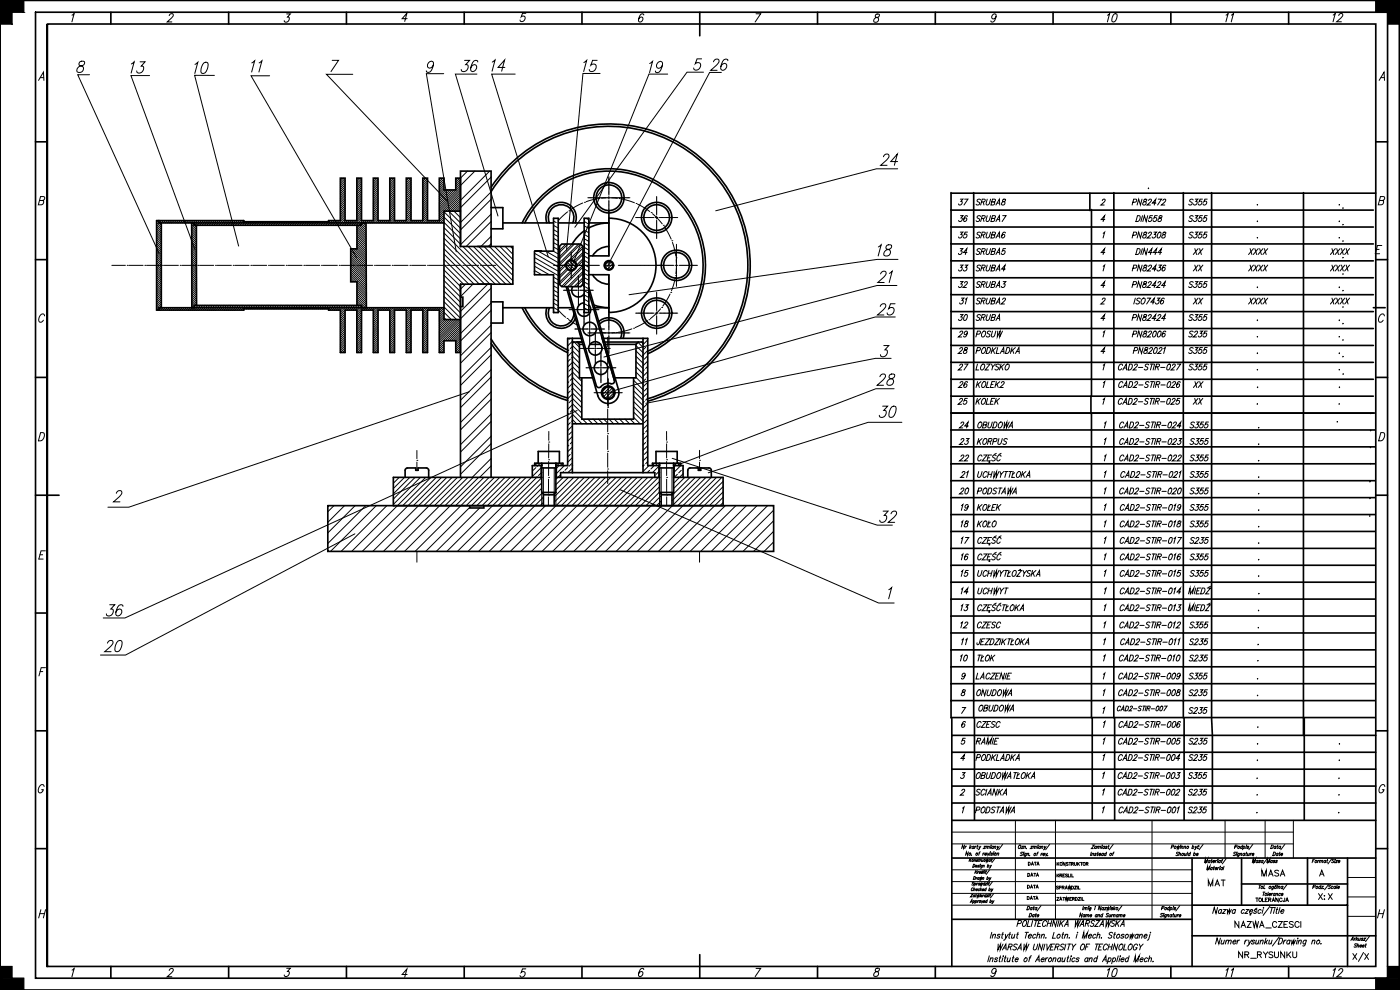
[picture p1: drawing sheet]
<svg xmlns="http://www.w3.org/2000/svg" width="420mm" height="297mm" viewBox="0 0 420 297" stroke-linecap="round" stroke-linejoin="round" font-family="sans-serif">
<defs><g id="words">
<g font-size="7.1">
<text x="38.1" y="23.3">13</text>
<text x="57.1" y="23.3">10</text>
<text x="146.4" y="22.6">14</text>
<text x="262.1" y="86.1">21</text>
<text x="262.8" y="126.6">30</text>
<text x="262.8" y="158">32</text>
<text x="30.3" y="196.8">20</text>
</g>
<g font-size="6.6">
<text x="137.2" y="22.6">36</text>
<text x="173.9" y="22.6">15</text>
<text x="193.7" y="22.9">19</text>
<text x="212" y="22.2">26</text>
<text x="263.2" y="50.8">24</text>
<text x="262.5" y="78">18</text>
<text x="262.1" y="95.6">25</text>
<text x="262.1" y="116.8">28</text>
<text x="30.7" y="185.9">36</text>
</g>
<text font-size="6.2" x="79.4" y="22.9" transform="rotate(-90 79.4 22.9)">11</text>
<g font-size="5.7">
<text x="331.3" y="7.8">10</text>
<text x="366.5" y="7.8">11</text>
<text x="399" y="7.8">12</text>
<text x="404.6" y="289.6">X/X</text>
<text x="331.3" y="294.2">10</text>
<text x="371.1" y="294.2" transform="rotate(-90 371.1 294.2)">11</text>
<text x="399" y="294.2">12</text>
</g>
<text font-size="5.3" x="370.4" y="288.9">NR_RYSUNKU</text>
<g font-size="4.9">
<text x="286.5" y="62.8">37</text>
<text x="291.7" y="62.8">SRUBA8</text>
<text x="355.6" y="62.8">S355</text>
<text x="286.5" y="67.7">36</text>
<text x="291.7" y="67.7">SRUBA7</text>
<text x="355.6" y="67.7">S355</text>
<text x="286.5" y="77.6">34</text>
<text x="286.5" y="72.7">35</text>
<text x="291.7" y="77.6">SRUBA5</text>
<text x="291.7" y="72.7">SRUBA6</text>
<text x="355.6" y="72.7">S355</text>
<text x="357" y="77.6">XX</text>
<text x="373.6" y="77.6">XXXX</text>
<text x="397.9" y="77.6">XXXX</text>
<text x="286.5" y="82.5">33</text>
<text x="291.7" y="82.5">SRUBA4</text>
<text x="357" y="82.5">XX</text>
<text x="373.6" y="82.5">XXXX</text>
<text x="397.9" y="82.5">XXXX</text>
<text x="286.5" y="87.5">32</text>
<text x="291.7" y="87.5">SRUBA3</text>
<text x="338.3" y="87.5">PN82424</text>
<text x="355.6" y="87.5">S355</text>
<text x="286.8" y="92.4">31</text>
<text x="291.7" y="92.4">SRUBA2</text>
<text x="357" y="92.4">XX</text>
<text x="373.6" y="92.4">XXXX</text>
<text x="397.9" y="92.4">XXXX</text>
<text x="286.5" y="97.4">30</text>
<text x="291.7" y="97.4">SRUBA</text>
<text x="338.3" y="97.4">PN82424</text>
<text x="355.6" y="97.4">S355</text>
<text x="286.5" y="107.2">28</text>
<text x="286.5" y="102.3">29</text>
<text x="291.7" y="102.3">POSUW</text>
<text x="355.6" y="107.2">S355</text>
<text x="355.6" y="102.3">S235</text>
<text x="286.5" y="112.2">27</text>
<text x="355.6" y="112.2">S355</text>
<text x="286.5" y="117.5">26</text>
<text x="291.7" y="117.5">KOLEK2</text>
<text x="357" y="117.5">XX</text>
<text x="286.5" y="122.4">25</text>
<text x="291.7" y="122.4">KOLEK</text>
<text x="357" y="122.4">XX</text>
<text x="286.8" y="129.5">24</text>
<text x="292.1" y="129.5">OBUDOWA</text>
<text x="356" y="129.5">S355</text>
<text x="286.8" y="134.4">23</text>
<text x="292.1" y="134.4">KORPUS</text>
<text x="356" y="134.4">S355</text>
<text x="286.8" y="139.3">22</text>
<text x="356" y="139.3">S355</text>
<text x="286.8" y="149.6">20</text>
<text x="287.2" y="144.6">21</text>
<text x="356" y="149.6">S355</text>
<text x="356" y="144.6">S355</text>
<text x="287.2" y="154.5">19</text>
<text x="292.1" y="154.5">KOŁEK</text>
<text x="356" y="154.5">S355</text>
<text x="287.2" y="159.5">18</text>
<text x="292.1" y="159.5">KOŁO</text>
<text x="356" y="159.5">S355</text>
<text x="287.2" y="164.4">17</text>
<text x="356" y="164.4">S235</text>
<text x="287.2" y="169.3">16</text>
<text x="356" y="169.3">S355</text>
<text x="287.2" y="179.6">14</text>
<text x="287.2" y="174.3">15</text>
<text x="292.1" y="179.6">UCHWYT</text>
<text x="356" y="174.3">S355</text>
<text x="287.2" y="184.5">13</text>
<text x="287.2" y="189.8">12</text>
<text x="292.1" y="189.8">CZESC</text>
<text x="356" y="189.8">S355</text>
<text x="355.6" y="194.7">S235</text>
<text x="287.2" y="199.7">10</text>
<text x="292.1" y="199.7">TŁOK</text>
<text x="355.6" y="199.7">S235</text>
<text x="291.7" y="209.9">ONUDOWA</text>
<text x="355.6" y="209.9">S235</text>
<text x="355.6" y="205">S355</text>
<text x="292.5" y="214.5">OBUDOWA</text>
<text x="355.6" y="215.2">S235</text>
<text x="292.1" y="219.4">CZESC</text>
<text x="291.7" y="224.4">RAMIE</text>
<text x="355.6" y="224.4">S235</text>
<text x="355.6" y="229.3">S235</text>
<text x="355.2" y="234.9">S355</text>
<text x="355.6" y="239.9">S235</text>
<text x="291.4" y="245.2">PODSTAWA</text>
<text x="355.2" y="245.2">S235</text>
<text x="361.2" y="267.1">MAT</text>
<text x="377.5" y="264.2">MASA</text>
<text x="394.4" y="271.3">X:X</text>
</g>
<text font-size="4.4" x="291" y="194.7" transform="rotate(-90 291 194.7)">11</text>
<text font-size="3.5" x="307.3" y="260.7">DATA</text>
<g font-size="3.1">
<text x="343.3" y="57.9">.</text>
<text x="376.4" y="149.6">.</text>
<text x="376.4" y="144.6">.</text>
<text x="376.4" y="154.5">.</text>
<text x="376.4" y="159.5">.</text>
<text x="376.4" y="164.4">.</text>
<text x="376.4" y="169.3">.</text>
<text x="376.4" y="179.6">.</text>
<text x="376.4" y="174.3">.</text>
<text x="376.1" y="199.7">.</text>
<text x="400.4" y="239.9">.</text>
<text x="400.4" y="234.9">.</text>
<text x="400.4" y="245.2">.</text>
</g>
<g font-size="2.6">
<text x="376.1" y="87.5">.</text>
<text x="400.8" y="87.5">.</text>
<text x="376.1" y="97.4">.</text>
<text x="400.8" y="97.4">.</text>
<text x="376.1" y="107.2">.</text>
<text x="376.1" y="102.3">.</text>
<text x="400.8" y="107.2">.</text>
<text x="400.8" y="102.3">.</text>
<text x="376.1" y="112.2">.</text>
<text x="400.8" y="112.2">.</text>
<text x="376.1" y="117.5">.</text>
<text x="400.8" y="117.5">.</text>
<text x="376.1" y="122.4">.</text>
<text x="400.8" y="122.4">.</text>
<text x="410.3" y="125.2">.</text>
<text x="376.4" y="129.5">.</text>
<text x="400" y="127.7">.</text>
<text x="376.4" y="134.4">.</text>
<text x="409.9" y="135.5">.</text>
<text x="376.4" y="139.3">.</text>
<text x="409.9" y="140.4">.</text>
<text x="409.9" y="145.7">.</text>
<text x="376.1" y="209.9">.</text>
<text x="376.1" y="205">.</text>
<text x="284" y="211.3">.</text>
<text x="376.1" y="219.4">.</text>
<text x="376.1" y="224.4">.</text>
<text x="400.8" y="224.4">.</text>
<text x="376.1" y="229.3">.</text>
<text x="400.8" y="229.3">.</text>
</g>
</g></defs>
<g fill="none" stroke="#000" stroke-width=".5">
<path d="M.1 .1h419.9v296.9h-419.9zM10.7 3.7h405.7v289.8h-405.7zM14.2 7.2h398.7v282.8h-398.7v-282.8v282.8M33.3 3.7v3.5M68.6 3.7v3.5M104 3.7v3.5M139.3 3.7v3.5M174.7 3.7v3.5M210 3.7v7M245.4 3.7v3.5M280.7 3.7v3.5M316 3.7v3.5"/>
<path d="M351.4 3.7v3.5M386.7 3.7v3.5M10.7 42.6h3.5M138.2 51.3h9.2v22.7h-9.2zM147.4 56.2a42.4 42.4 0 0 1 69.6-1.6 42.4 42.4 0 0 1-22.6 65.8M147.4 57.5a41.7 41.7 0 0 1 68.6-3 41.7 41.7 0 0 1-21.6 65.1M285.4 58h127.5M327.1 58v5.2M334.3 57.8v157.6M391.2 57.8v162.7M412.9 42.6h3.5M10.7 77.9h3.5"/>
<path d="M47.7 66.9h.7v25.4h-.7M47.7 66.9h85.5M47.7 66.2v.7M57.5 66.9h.7v.7h.7l.1 24h-.7v.7h-.7zM58.9 67.6h49.5v-.7h1.4l.2 25.4h-1.5v-.7h-49.5M107.1 67.6v7.1h-1.8v9.9h1.8v7M138.2 74v-20.5h-1.4v3.5h-3.6v-3.5h-1.4v12.7h-3.5v-12.7h-1.4v12.7h-3.6v-12.7h-1.4v12.7h-3.5v-12.7h-1.4v12.7h-3.5v-12.7h-1.5v12.7h-3.5v-12.7h-1.4v12.7h-3.5v-12.7h-1.5v12.7h-3.5v.3h-25.4v-.3h-26.2v26.8h.7M138.2 63.3h-5v32.6h5M143.3 74h10.6v11.3h-15.7M147.4 62.3h3.5v6.4h-3.5M150.9 66.9h15.2M156.7 66.9a29 29 0 0 1 46.9-7.4 29 29 0 0 1-9.2 46.6"/>
<path d="M157.5 66.9a28.3 28.3 0 0 1 45.6-6.9 28.3 28.3 0 0 1-8.7 45.4M160.4 75.3v7.1h5.7v11.4h1.4v-28.3h-1.4v9.8h-5.7h2M164.1 66.9a4.6 4.6 0 0 1 4.3-6.2 4.6 4.6 0 0 1 4.3 6.2M164.9 66.9a3.8 3.8 0 0 1 3.5-5.5 3.8 3.8 0 0 1 3.5 5.5M167.5 66.9h7.8M167.9 74v11.3l.7 .7h5.6l.8-.7v-11.4l-.8-.7h-5.6l-.7 .7v11.3M175 76.8h.3M175.3 65.5h1.4v28.3h-1.4zM175.3 69.3l-1.7 1.5-1.9 2.4M176.7 66.9h6a12.7 12.7 0 0 0-6 1.5M176.7 76.8h6v-11.3a14.1 14.1 0 0 1 14.2 14.1 14.1 14.1 0 0 1-14.2 14.1M182.7 74a5.7 5.7 0 0 0-4.9 2.8"/>
<path d="M285.4 78.3h126.8M285.4 73.2h126.8M285.4 68.1h126.8M285.4 63h126.8M327.6 62.9v55.9M355.1 73v10.3M412.9 77.9h3.5M47.7 92.3h85.5M47.7 92.3v.7M138.2 85.3v20.5h-1.4v-3.6h-3.6v3.6h-1.4v-12.8h-3.5v12.8h-1.4v-12.8h-3.6v12.8h-1.4v-12.8h-3.5v12.8h-1.4v-12.8h-3.5v12.8h-1.5v-12.8h-3.5v12.8h-1.4v-12.8h-3.5v12.8h-1.5v-12.8h-3.5v-.3h-25.4v.3h-25.5M138.2 89.2h.7v2.8h-.7M138.2 85.3v57.9"/>
<path d="M147.4 85.3v57.9M147.4 90.6h3.5v6.3h-3.5M150.9 92.3h15.2M156.7 92.3a29 29 0 0 0 13.7 13.5M157.5 92.3a28.3 28.3 0 0 0 12.9 12.7M164.1 92.3a4.6 4.6 0 0 0 2.7 5.9 4.6 4.6 0 0 0 5.9-2.7M164.9 92.3a3.8 3.8 0 0 0 2.6 5.4 3.8 3.8 0 0 0 4.7-3.7M167.5 92.3h4.2M169.9 86l9.5 32.7a3.2 3.2 0 0 0 4 2.2 3.2 3.2 0 0 0 2.2-4M170.3 86l8.7 29.7 .3 .5 .6 .1a4 4 0 0 1 4-1.2l.4-.4 .1-.6-7.7-26.4M171.9 86a2.02 2.02 0 0 0 .6 2.8 2.02 2.02 0 0 0 2.8-.7M174.8 85.5l.5 .5"/>
<path d="M175 80.2l.3 1.2M175 81.7l.3 1.2M175.3 90.9a2.02 2.02 0 0 0-2 2.5 2.02 2.02 0 0 0 3 1.3 2.02 2.02 0 0 0 .4-3.2M176.7 82.4h6v11.4M176.7 86.3l8.9 30.6M177.8 82.4a5.7 5.7 0 0 0 4.9 2.9M178.2 91.5l1.9 .6 2.6 .2h-4.2M179.7 96.5a4.6 4.6 0 0 1 5.6-.4 4.6 4.6 0 0 1 1.7 5.4M179.9 97.3a3.8 3.8 0 0 1 5-.6 3.8 3.8 0 0 1 1.3 4.8M285.4 98.6h126.8M285.4 93.5h126.8M285.4 88.4h126.8"/>
<path d="M285.4 83.3h126.8M355.1 88.3v5.2M412.2 92.3h3.5M10.7 113.2h3.5M147.4 103.1a42.4 42.4 0 0 0 23 17.1M147.4 101.7a41.7 41.7 0 0 0 23 17.7M171.8 101.5v40.3M173.2 102.6l.7 .7h1M173.9 103.3v10.1h4M174.4 101.5h-4v38.2h-3.6M174.6 113.4v12.4h15.6v-12.4M174.7 102.6h-2.6l-.3 .4"/>
<path d="M177 103.3h3.3M181.1 101.5h13.3v38.2h3.5M181.5 102.6h10.1M181.7 103.3h9.2M190.9 103.3v10.1h-6.3M193 103l-.4-.4h-1l-.7 .7M193 101.5v40.3M285.4 118.9h126.8M285.4 113.8h126.8M285.4 108.7h126.8M285.4 103.6h126.8M327.4 118.9v5.2"/>
<path d="M355.1 113.6v10.3M412.9 113.2h3.5M160.5 139.7v-.7h8.4v.7M161.5 139v-3.5h6.4v3.5M162.4 139.7v3.5M162.6 139v8.7M162.6 139.7h-2.8v3.5M166.8 139v8.7M167 139.7v3.5M171.8 127.2h21.2M195.8 139.7v-.7h8.5v.7M196.9 139v-3.5h6.3v3.5"/>
<path d="M197.8 139.7v3.5M197.9 139v8.7M202.2 139.7h2.8v3.5M202.2 139v8.7M202.3 139.7v3.5M285.4 134.1h127.3M285.4 129h127.3M327.6 123.9v91.5M412.7 123.9h-127.3M412.7 139.2h-127.3v5.2M10.7 148.6h7M98.4 151.7h133.8v13.7h-133.8z"/>
<path d="M121.6 141.1v2.1M121.6 141.1l.2-.5 .5-.2h2.5v.7h.7v-.7l2.7 .1 .5 .6v2.1M141 151.7v.7h4.2v-.7M162.6 147.7l.7 .7h2.8l.7-.7M162.6 143.2h-44.6v8.5h99v-8.5h-14.8M162.6 140.4h4.2M162.6 147.7h4.2M163.1 148.2v3.5M166.3 148.2v3.5M166.8 143.2h31.1M168.2 143.2v-1.4h28.3v1.4M197.9 147.7l.7 .7h2.9l.7-.7"/>
<path d="M197.9 140.4h4.3M197.9 147.7h4.3M198.4 148.2v3.5M201.7 148.2v3.5M206.4 143.2l.1-2.4 .6-.4h2.5v.7h.7v-.7l2.8 .1 .4 .6v2.1M285.4 159.5h127.3M285.4 154.4h127.3M285.4 144.2h127.3M412.7 149.3h-127.3v66.1M412.9 148.6h3.5M285.4 179.8h127.3M285.4 174.7h127.3"/>
<path d="M285.4 169.6h127.3M285.4 164.5h127.3M355.1 174.7v10.3M363.6 174.7v10.3M10.7 183.9h3.5M285.4 195h127.3M285.4 189.9h127.3M285.4 184.8h127.3M10.7 219.3h3.5M285.4 215.3h127.3M285.4 210.2h127.3M285.4 205.1h127.3"/>
<path d="M285.4 200.1h127.3M285.7 215.6v74.4M292.2 200.1v5.2M327.8 215.6v30.5M334.5 215.6v30.5M355.4 215.6v5.2M363.6 215.4l.3 5.2M391.4 215.6v30.5M412.9 219.3h3.5M285.7 235.9h127.2M285.7 230.8h127.2M285.7 225.7h127.2"/>
<path d="M285.7 220.6h127.2M292.4 225.7v15.4M10.7 254.6h3.5M285.7 246.1h127.2M285.7 257.4h127.2M285.7 240.9h127.2M357.8 257.4v32.6M372.6 257.4v14.2M392.4 257.4v14.2M404.4 257.4v14.2h-46.6M412.9 254.6h3.5M285.7 275.8h72.1"/>
<path d="M372.6 265.2h31.8M404.4 271.6v18.4M33.3 290v3.5M68.6 290v3.5M104 290v3.5M139.3 290v3.5M174.7 290v3.5M210 286.4v7.1M245.4 290v3.5M280.7 290v3.5M316 290v3.5M351.4 290v3.5"/>
<path d="M357.8 280.8h55.1M386.7 290v3.5"/>
<circle cx="182.7" cy="59.3" r="4.6"/>
<circle cx="182.7" cy="59.3" r="3.8"/>
<circle cx="171.4" cy="79.6" r="1.61"/>
<circle cx="171.4" cy="79.6" r="1.44"/>
<circle cx="182.7" cy="79.6" r="1.41"/>
<circle cx="182.7" cy="79.6" r="1.22"/>
<circle cx="197.1" cy="65.3" r="4.6"/>
<circle cx="197.1" cy="65.3" r="3.8"/>
<circle cx="203" cy="79.6" r="4.6"/>
<circle cx="203" cy="79.6" r="3.8"/>
<circle cx="177" cy="98.7" r="2.02"/>
<circle cx="197.1" cy="94" r="4.6"/>
<circle cx="197.1" cy="93.9" r="3.8"/>
<circle cx="178.7" cy="104.5" r="2.02"/>
<circle cx="180.4" cy="110.3" r="2.02"/>
<circle cx="182.5" cy="117.8" r="2.02"/>
<circle cx="182.5" cy="117.8" r="1.77"/>
</g>
<!-- layer: 140-KRESKOWANIE -->
<g fill="none" stroke="#000" stroke-width=".3">
<path d="M.1 .1h7v3.6h-3.5v3.5h-3.5zM412.9 .1h7.1v7.1h-3.6v-3.5h-3.5zM102.4 53.5l-.3 .2M103 53.5l-.9 .9M103.6 53.6l-1.5 1.4M103.6 54.2l-1.5 1.4M103.6 54.8l-1.5 1.5M103.6 55.5l-1.5 1.4M103.6 56.1l-1.5 1.4M103.6 56.7l-1.5 1.5M103.6 57.4l-1.5 1.4M103.6 58l-1.5 1.4"/>
<path d="M103.6 58.6l-1.5 1.5M103.6 59.3l-1.5 1.4M103.6 59.9l-1.5 1.4M107.5 53.5l-.4 .3M108.1 53.5l-1 1M108.5 53.7l-1.4 1.4M108.5 54.3l-1.4 1.4M108.5 55l-1.4 1.4M108.5 55.6l-1.4 1.4M108.5 56.2l-1.4 1.5M108.5 56.9l-1.4 1.4M108.5 57.5l-1.4 1.4"/>
<path d="M108.5 58.1l-1.4 1.5M108.5 58.8l-1.4 1.4M108.5 59.4l-1.4 1.4M112.6 53.5l-.6 .5M113.2 53.5l-1.2 1.1M113.5 53.8l-1.5 1.4M113.5 54.5l-1.5 1.4M113.5 55.1l-1.5 1.4M113.5 55.7l-1.5 1.4M113.5 56.4l-1.5 1.4M113.5 57l-1.5 1.4M113.5 57.6l-1.5 1.5"/>
<path d="M113.5 58.3l-1.5 1.4M113.5 58.9l-1.5 1.4M113.5 59.5l-1.5 1.5M117 53.5h.1M117.6 53.5l-.6 .6M118.3 53.5l-1.3 1.2M118.4 54l-1.4 1.4M118.4 54.6l-1.4 1.4M118.4 55.2l-1.4 1.4M118.4 55.9l-1.4 1.4M118.4 56.5l-1.4 1.4M118.4 57.1l-1.4 1.4"/>
<path d="M118.4 57.8l-1.4 1.4M118.4 58.4l-1.4 1.4M118.4 59l-1.4 1.4M118.4 59.7l-1.4 1.4M122.1 53.5l-.2 .1M122.7 53.5l-.8 .7M123.3 53.5l-1.4 1.4M123.3 54.1l-1.4 1.4M123.3 54.7l-1.4 1.4M123.3 55.4l-1.4 1.4M123.3 56l-1.4 1.4M123.3 56.6l-1.4 1.4"/>
<path d="M123.3 57.3l-1.4 1.4M123.3 57.9l-1.4 1.4M123.3 58.5l-1.4 1.5M123.3 59.2l-1.4 1.4M123.3 59.8l-1.4 1.4M127.2 53.5l-.3 .2M127.8 53.5l-.9 .9M128.3 53.6l-1.4 1.4M128.3 54.2l-1.4 1.4M128.3 54.8l-1.4 1.5M128.3 55.5l-1.4 1.4M128.3 56.1l-1.4 1.4"/>
<path d="M128.3 56.8l-1.4 1.4M128.3 57.4l-1.4 1.4M128.3 58l-1.4 1.4M128.3 58.7l-1.4 1.4M128.3 59.3l-1.4 1.4M128.3 59.9l-1.4 1.4M132.2 53.5l-.4 .4M132.9 53.5l-1.1 1M133.2 53.7l-1.4 1.4M133.2 54.4l-1.4 1.4M133.2 55l-1.4 1.4M133.2 55.6l-1.4 1.4"/>
<path d="M133.2 56.3l-1.4 1.4M133.2 56.9l-1.4 1.4M133.8 57l-2 1.9M134.4 57l-2.6 2.6M135.1 57l-3.3 3.2M135.7 57l-3.9 3.8M136.3 57l-4.5 4.5M137.3 53.5l-.5 .5M138 53.5l-1.2 1.1M138.2 53.8l-1.4 1.5M138.2 54.5l-1.4 1.4M138.2 55.1l-1.4 1.4"/>
<path d="M138.2 55.7l-6.4 6.4M138.2 56.4l-6.4 6.3M138.2 57l-6.4 6.4M138.2 57.7l-6.4 6.3M138.2 58.3l-6.4 6.4M138.2 58.9l-4.4 4.4M138.2 59.6l-3.8 3.7M140.3 51.3l-2.1 2.1M142.5 51.3l-4.3 4.4M147 51.3l-8.8 8.8M147.4 57.6l-9.2 9.2M147.4 53.1l-9.2 9.2"/>
<path d="M147.4 59.8l-9.2 9.2M47 79.5l1.4 1.4M47 78.8l1.4 1.4M47 78.2l1.4 1.4M47 77.6l1.4 1.4M47 76.9l1.4 1.4M47 76.3l1.4 1.4M47 75.6l1.4 1.5M47 75l1.4 1.4M47 74.4l1.4 1.4M47 73.7l1.4 1.5M47 73.1l1.4 1.4"/>
<path d="M47 72.5l1.4 1.4M47 71.8l1.4 1.5M47 71.2l1.4 1.4M47 70.6l1.4 1.4M47 69.9l1.4 1.4M47 69.3l1.4 1.4M47 68.7l1.4 1.4M47 68l1.4 1.4M47 67.4l1.4 1.4M47 66.8l1.4 1.4M47.1 66.2l1.3 1.3M47.7 66.2h.1"/>
<path d="M47.8 66.2h-.1M48.4 66.9h.1M48.4 66.2l-.7 .7M49 66.2l-.7 .7M49.7 66.2l-.7 .7M50.3 66.2l-.7 .7M50.9 66.2l-.7 .7M51.6 66.2l-.7 .7M52.2 66.2l-.7 .7M52.9 66.2l-.8 .7M53.5 66.2l-.7 .7M54.1 66.2l-.7 .7"/>
<path d="M54.8 66.2l-.8 .7M55.4 66.2l-.7 .7M56 66.2l-.7 .7M56.7 66.2l-.7 .7M57.3 66.2l-.7 .7M57.5 69.4l1.4 1.4M57.5 68.8l1.4 1.4M57.5 68.1l1.4 1.4M57.5 67.5l1.4 1.4M57.5 75.1l1.4 1.4M57.5 74.5l1.4 1.4M57.5 73.9l1.4 1.4"/>
<path d="M57.5 73.2l1.4 1.4M57.5 72.6l1.4 1.4M57.5 71.9l1.4 1.4M57.5 71.3l1.4 1.4M57.5 70.7l1.4 1.4M57.5 70l1.4 1.4M57.6 79.6l1.4 1.4M57.6 78.9l1.4 1.4M57.6 78.3l1.3 1.4M57.6 77.7l1.3 1.4M57.6 77l1.3 1.4M57.6 76.4l1.3 1.4"/>
<path d="M57.6 75.8l1.3 1.4M57.6 66.9l1.3 1.4M57.9 66.2l-.7 .7M58.2 66.9h.1M58.4 66.9l.4 .7M58.6 66.2l-.7 .7M58.9 67.6h.1M58.9 66.9l.4 .7M59.2 66.2l-.7 .7M59.4 66.9l.4 .7M59.8 66.2l-.7 .7M59.9 66.9l.4 .7"/>
<path d="M60.5 66.9l.4 .7M60.5 66.2l-.7 .7M61.1 66.2l-.7 .7M61.5 66.9l.4 .7M61.7 66.2l-.7 .7 .4 .7M62 66.9l.4 .7M62.4 66.2l-.7 .7M62.5 66.9l.4 .7M63 66.2l-.7 .7M63 66.9l.5 .7M63.6 66.2l-.7 .7M64.1 66.9l.4 .7"/>
<path d="M64.3 66.2l-.7 .7 .4 .7M64.6 66.9l.4 .7M64.9 66.2l-.7 .7M65.1 66.9l.4 .7M65.6 66.2l-.8 .7M65.6 66.9l.5 .7M66.2 66.9l.4 .7M66.2 66.2l-.7 .7M66.7 66.9l.4 .7M66.8 66.2l-.7 .7M67.2 66.9l.4 .7M67.5 66.2l-.8 .7"/>
<path d="M67.7 66.9l.4 .7M68.1 66.2l-.7 .7M68.2 66.9l.4 .7M68.7 66.2l-.7 .7M68.7 66.9l.5 .7M69.3 66.9l.4 .7M69.4 66.2l-.7 .7M69.8 66.9l.4 .7M70 66.2l-.7 .7M70.3 66.9l.4 .7M70.6 66.2l-.7 .7M70.8 66.9l.4 .7"/>
<path d="M71.3 66.2l-.7 .7M71.3 66.9l.5 .7M71.9 66.9l.4 .7M71.9 66.2l-.7 .7M72.4 66.9l.4 .7M72.5 66.2l-.7 .7M72.9 66.9l.4 .7M73.2 66.2l-.7 .7M73.4 66.9l.4 .7M73.4 66.5l-.3 .4M73.9 66.9l.4 .7M74.1 66.5l-.4 .4"/>
<path d="M74.5 66.9l.4 .7M74.7 66.5l-.3 .4M75 66.9l.4 .7M75.4 66.5l-.4 .4M75.5 66.9l.4 .7M76 66.5l-.4 .4M76 66.9l.4 .7M76.5 66.9l.4 .7M76.6 66.5l-.3 .4M77 66.9l.4 .7M77.3 66.5l-.4 .4M77.9 66.5l-.4 .4 .5 .7"/>
<path d="M78.1 66.9l.4 .7M78.5 66.5l-.3 .4M78.6 66.9l.4 .7M79.1 66.9l.4 .7M79.2 66.5l-.4 .4M79.6 66.9l.4 .7M79.8 66.5l-.4 .4M80.2 66.9l.4 .7M80.4 66.5l-.3 .4M80.7 66.9l.4 .7M81.1 66.5l-.4 .4M81.2 66.9l.4 .7"/>
<path d="M81.7 66.5l-.3 .4M81.7 66.9l.4 .7M82.2 66.9l.4 .7M82.3 66.5l-.3 .4M82.7 66.9l.5 .7M83 66.5l-.4 .4M83.6 66.5l-.3 .4 .4 .7M83.8 66.9l.4 .7M84.2 66.5l-.3 .4M84.3 66.9l.4 .7M84.8 66.9l.4 .7M84.9 66.5l-.4 .4"/>
<path d="M85.3 66.9l.4 .7M85.5 66.5l-.3 .4M85.9 66.9l.4 .7M86.1 66.5l-.3 .4M86.4 66.9l.4 .7M86.8 66.5l-.4 .4M86.9 66.9l.4 .7M87.4 66.9l.4 .7M87.4 66.5l-.3 .4M87.9 66.9l.4 .7M88.1 66.5l-.4 .4M88.4 66.9l.5 .7"/>
<path d="M88.7 66.5l-.4 .4M89.3 66.5l-.3 .4 .4 .7M89.5 66.9l.4 .7M90 66.5l-.4 .4M90 66.9l.4 .7M90.5 66.9l.4 .7M90.6 66.5l-.4 .4M91 66.9l.5 .7M91.2 66.5l-.3 .4M91.9 66.5l-.4 .4 .5 .7M92.1 66.9l.4 .7M92.5 66.5l-.4 .4"/>
<path d="M92.6 66.9l.4 .7M93.1 66.9l.4 .7M93.1 66.5l-.3 .4M93.6 66.9l.4 .7M93.8 66.5l-.4 .4M94.1 66.9l.5 .7M94.4 66.5l-.4 .4M95 66.5l-.3 .4 .4 .7M95.2 66.9l.4 .7M95.7 66.5l-.4 .4M95.7 66.9l.4 .7M96.2 66.9l.4 .7"/>
<path d="M96.3 66.5l-.4 .4M96.7 66.9l.4 .7M96.9 66.5l-.3 .4M97.6 66.5l-.4 .4 .5 .7M97.8 66.9l.4 .7M98.2 66.5l-.3 .4M98.3 66.9l.4 .7M98.8 66.9l.4 .7M99.2 66.2l-.7 .7M99.3 66.9l.4 .7M99.8 66.2l-.7 .7M99.9 66.9l.4 .7"/>
<path d="M100.5 66.2l-.7 .7M100.9 66.9l.4 .7M101.1 66.2l-.7 .7 .4 .7M101.4 66.9l.4 .7M101.7 66.2l-.7 .7M101.9 66.9l.4 .7M102.4 66.9l.4 .7M103.5 66.9l.4 .7M103.6 60.6l-1.5 1.4M103.6 61.2l-1.5 1.4M103.6 61.8l-1.5 1.4M103.6 62.5l-1.5 1.4"/>
<path d="M103.6 63.1l-1.5 1.4M103.6 63.7l-1.5 1.4M103.6 64.4l-1.5 1.4M103.6 65l-1.9 1.9M103.6 65.6l-1.3 1.3M103.6 66.2l-.7 .7 .5 .7M104 66.9l.4 .7M104.3 66.2l-.7 .7M104.5 66.9l.4 .7M104.9 66.2l-.7 .7M105 66.9l.4 .7M105.3 79l4.6 4.7"/>
<path d="M105.3 78.4l4.6 4.7M105.3 77.8l4.6 4.6M105.3 77.1l4.6 4.7M105.3 76.5l4.6 4.6M105.3 75.9l4.6 4.6M105.3 75.2l4.6 4.7M105.3 79.7l4.6 4.6M105.3 74.7l4.6 4.5M105.5 66.2l-.7 .7M105.5 66.9l.5 .7M106 74.7l3.9 3.9M106.2 66.2l-.7 .7"/>
<path d="M106.6 66.9l.4 .7M106.6 74.7l3.3 3.3M106.8 66.2l-.7 .7 .4 .7M107.1 66.9l.4 .7M107.1 74.5l2.8 2.8M107.1 73.9l2.8 2.8M107.1 73.3l2.8 2.7M107.1 72.6l2.8 2.8M107.1 72l2.8 2.8M107.1 71.4l2.8 2.7M107.1 70.7l2.8 2.8M107.1 70.1l2.8 2.8"/>
<path d="M107.1 69.5l2.8 2.7M107.1 68.8l2.8 2.8M107.1 68.2l2.8 2.7M107.1 67.6l2.8 2.7M107.6 66.9l.4 .7M107.8 67.6l2.1 2.1M108.1 66.9l.3 .5M108.4 67.6l1.5 1.4M108.4 67l1.5 1.4M108.5 60l-1.4 1.5M108.5 60.7l-1.4 1.4M108.5 61.3l-1.4 1.4"/>
<path d="M108.5 62l-1.4 1.4M108.5 62.6l-1.4 1.4M108.5 63.2l-1.4 1.4M108.5 63.9l-1.4 1.4M108.5 64.5l-1.4 1.4M108.5 65.1l-1.8 1.8M108.5 65.8l-1.1 1.1M108.7 66.2l-.7 .7M109 66.9l.8 .9M109.4 66.2l-.8 .7M109.6 66.9l.2 .2M110 66.2l-.7 .7"/>
<path d="M110.6 66.2l-.7 .7M111.3 66.2l-.7 .7M111.9 66.2l-.7 .7M113.5 60.2l-1.5 1.4M113.5 60.8l-1.5 1.4M113.5 61.4l-1.5 1.5M113.5 62.1l-1.5 1.4M113.5 62.7l-1.5 1.4M113.5 63.3l-1.5 1.5M113.5 64l-1.5 1.4M113.5 64.6l-1.5 1.4M113.5 65.3l-1.7 1.6"/>
<path d="M113.5 65.9l-1 1M113.8 66.2l-.7 .7M114.4 66.2l-.7 .7M115.1 66.2l-.7 .7M115.7 66.2l-.7 .7M116.3 66.2l-.7 .7M118.4 60.3l-1.4 1.4M118.4 60.9l-1.4 1.5M118.4 61.6l-1.4 1.4M118.4 62.2l-1.4 1.4M118.4 62.9l-1.4 1.4M118.4 63.5l-1.4 1.4"/>
<path d="M118.4 64.1l-1.4 1.4M118.4 64.8l-2.1 2.1M118.4 65.4l-1.5 1.5M118.4 66l-.9 .9M118.9 66.2l-.7 .7M119.5 66.2l-.7 .7M120.1 66.2l-.7 .7M120.8 66.2l-.7 .7M121.4 66.2l-.7 .7M123.3 60.4l-1.4 1.5M123.3 61.1l-1.4 1.4M123.3 61.7l-1.4 1.4"/>
<path d="M123.3 62.3l-1.4 1.5M123.3 63l-1.4 1.4M123.3 63.6l-1.4 1.4M123.3 64.2l-1.4 1.5M123.3 64.9l-2 2M123.3 65.5l-1.3 1.4M123.3 66.2l-.7 .7M124 66.2l-.7 .7M124.6 66.2l-.7 .7M125.2 66.2l-.7 .7M125.9 66.2l-.8 .7M126.5 66.2l-.7 .7"/>
<path d="M128.3 60.6l-1.4 1.4M128.3 61.2l-1.4 1.4M128.3 61.8l-1.4 1.5M128.3 62.5l-1.4 1.4M128.3 63.1l-1.4 1.4M128.3 63.7l-1.4 1.5M128.3 64.4l-1.4 1.4M128.3 65l-1.9 1.9M128.3 65.6l-1.2 1.3M128.4 66.2l-.7 .7M129 66.2l-.7 .7M129.7 66.2l-.7 .7"/>
<path d="M130.3 66.2l-.7 .7M130.9 66.2l-.7 .7M131.5 66.9l1.7-1.8 5 5M131.6 66.2l-.7 .7M133.2 79.4l5.9 5.9M133.2 77.8l7.5 7.5M133.2 76.2l9.1 9.1M133.2 74.6l10.7 10.7M133.2 73.1l12.3 12.2M133.2 71.5l13.8 13.8M133.2 69.9l15.4 15.4M133.2 68.3l5 4.9"/>
<path d="M133.2 66.7l5 5M133.2 63.5l5 5M133.2 63.9l-1.4 1.4M133.2 64.5l-1.4 1.4M133.2 65.8l-1.1 1.1M133.2 66.4l-.4 .5M134.7 63.3l3.5 3.6M136.2 63.3l2 2M137.8 63.3l.4 .4M138.2 60.2l-3.2 3.1M138.2 60.8l-2.5 2.5M138.2 61.5l-1.9 1.8"/>
<path d="M138.2 62.1l-1.3 1.2M138.2 62.7l-.6 .6M138.9 74l11.3 11.3M140.5 74l11.3 11.3M142.1 74l11.3 11.3M143.7 74l10.2 10.2M145.3 74l8.6 8.6M146.8 74l7.1 7M147.4 64.2l-9.2 9.2M147.4 70.9l-3.1 3.1M147.4 66.5l-7.5 7.5M147.4 73.1l-.8 .9"/>
<path d="M148.4 74l5.5 5.4M150 74l3.9 3.9M151.6 74l2.3 2.3M153.2 74l.7 .7M160.4 79.9l4.5 2.5M160.4 78.6l7.1 4.1M160.4 77.3l7.1 4.1M160.4 76l7.1 4.1M161.5 75.3l6 3.5M163.8 75.3l3.7 2.2M166 75.3l1.5 .9M166.1 74.1l1.4 .8"/>
<path d="M166.1 72.8l1.4 .8M166.1 71.5l1.4 .8M166.1 70.2l1.4 .8M166.1 68.9l1.4 .8M166.1 67.6l1.4 .8M166.1 66.3l.8 .5M169.8 79.6l-1.9 1.9M169.8 73.2l-1.9 2M170 79.3l1.7 1.7M170.1 78.6l-2.2 2.3M170.3 78.7l2 2M170.5 73.2l-2.6 2.6"/>
<path d="M170.8 78.3l2 1.9M171.7 78.2l1.1 1.1M171.7 73.2l-3.8 3.9M172.4 73.2l-4.5 4.5M173.6 73.2l-5.7 5.8M174.3 73.2l-6.4 6.4M174.9 73.9l-4.5 4.4M175 75.7l-2.6 2.6M175 77.6l-2 1.9M175 79.5l-6.5 6.4M175 74.5l-3.6 3.5M175 76.4l-2.3 2.2"/>
<path d="M175 78.3l-2.2 2.1M175.3 79.4l1.4 .8M175.3 78.1l1.4 .8M175.3 76.8l1.4 .8M175.3 75.5l1.4 .8M175.3 74.2l1.4 .8M175.3 72.9l1.4 .8M175.3 71.6l1.4 .8M175.3 70.3l1.4 .8M175.3 69l1.4 .8M175.3 67.7l1.4 .9M175.5 66.5l1.2 .8"/>
<path d="M175.9 65.5l.8 .5M182.8 78.4l-1.3 1.2M183.5 78.6l-1.7 1.7M183.9 79.2l-1.6 1.5M47 92.1l.7 .8 .6-.6M47 92.8l.3 .2M47 91.5l.8 .8M47 90.9l1.4 1.4M47 90.2l1.4 1.5M47 89.6l1.4 1.4M47 89l1.4 1.4M47 88.3l1.4 1.5"/>
<path d="M47 87.7l1.4 1.4M47 87.1l1.4 1.4M47 86.4l1.4 1.4M47 85.8l1.4 1.4M47 85.2l1.4 1.4M47 84.5l1.4 1.4M47 83.9l1.4 1.4M47 83.3l1.4 1.4M47 82.6l1.4 1.4M47 82l1.4 1.4M47 81.4l1.4 1.4M47 80.7l1.4 1.4"/>
<path d="M47 80.1l1.4 1.4M48.9 92.3l-.7 .7M49.6 92.3l-.8 .7M50.2 92.3l-.7 .7M50.8 92.3l-.7 .7M51.5 92.3l-.8 .7M52.1 92.3l-.7 .7M52.7 92.3l-.7 .7M53.4 92.3l-.7 .7M54 92.3l-.7 .7M54.6 92.3l-.7 .7M55.3 92.3l-.7 .7"/>
<path d="M55.9 92.3l-.7 .7M56.5 92.3l-.7 .7M57.2 92.3l-.7 .7M57.6 81.5l1.4 1.4M57.6 80.8l1.4 1.5M57.6 80.2l1.4 1.4M57.6 87.2l1.4 1.4M57.6 86.6l1.4 1.4M57.6 85.9l1.4 1.5M57.6 85.3l1.4 1.4M57.6 84.7l1.4 1.4M57.6 84l1.4 1.4"/>
<path d="M57.6 83.4l1.4 1.4M57.6 82.8l1.4 1.4M57.6 82.1l1.4 1.4M57.6 92.3h.1M57.6 91.7l.7 .6M57.6 91l.7 .7M57.6 90.4l1.2 1.2M57.6 89.8l1.4 1.4M57.6 89.1l1.4 1.4M57.6 88.5l1.4 1.4M57.6 87.8l1.4 1.5M57.8 92.3l-.7 .7"/>
<path d="M58.3 91.8l.3 .5M58.4 92.3l-.7 .7M58.7 91.6l.4 .7-.7 .7M59.2 91.6l.4 .7M59.7 92.3l-.7 .7M59.7 91.6l.4 .7M60.2 91.6l.4 .7M60.3 92.3l-.7 .7M60.7 91.6l.5 .7M61 92.3l-.7 .7M61.3 91.6l.4 .7M61.6 92.3l-.7 .7"/>
<path d="M61.8 91.6l.4 .7M62.3 92.3l-.8 .7M62.3 91.6l.4 .7M62.8 91.6l.4 .7M62.9 92.3l-.7 .7M63.3 91.6l.4 .7M63.5 92.3l-.7 .7M63.9 91.6l.4 .7M64.2 92.3l-.8 .7M64.4 91.6l.4 .7M64.8 92.3l-.7 .7M64.9 91.6l.4 .7"/>
<path d="M65.4 91.6l.4 .7M65.4 92.3l-.7 .7M65.9 91.6l.4 .7M66.1 92.3l-.7 .7M66.5 91.6l.4 .7M66.7 92.3l-.7 .7M67 91.6l.4 .7M67.3 92.3l-.7 .7M67.5 91.6l.4 .7M68 92.3l-.7 .7M68 91.6l.4 .7M68.5 91.6l.4 .7"/>
<path d="M68.6 92.3l-.7 .7M69 91.6l.4 .7M69.2 92.3l-.7 .7M69.6 91.6l.4 .7M69.9 92.3l-.7 .7M70.1 91.6l.4 .7M70.5 92.3l-.7 .7M70.6 91.6l.4 .7M71.1 91.6l.4 .7M71.1 92.3l-.7 .7M71.6 91.6l.4 .7M71.8 92.3l-.7 .7"/>
<path d="M72.1 91.6l.5 .7M72.4 92.3l-.7 .7M72.7 91.6l.3 .7-.7 .7M73.2 92.9l-.2 .1M73.2 91.6l.4 .7M73.7 92.3l-.4 .4M73.7 91.6l.4 .7M74.2 91.6l.4 .7M74.3 92.3l-.3 .4M74.7 91.6l.5 .7M74.9 92.3l-.3 .4M75.3 91.6l.4 .7"/>
<path d="M75.6 92.3l-.4 .4M75.8 91.6l.4 .7M76.2 92.3l-.3 .4M76.3 91.6l.4 .7M76.8 91.6l.4 .7M76.8 92.3l-.3 .4M77.3 91.6l.4 .7M77.5 92.3l-.4 .4M77.9 91.6l.4 .7M78.1 92.3l-.3 .4M78.4 91.6l.4 .7-.4 .4M78.9 91.6l.4 .7"/>
<path d="M79.4 92.3l-.4 .4M79.4 91.6l.4 .7M79.9 91.6l.4 .7M80 92.3l-.3 .4M80.4 91.6l.5 .7M80.7 92.3l-.4 .4M81 91.6l.4 .7M81.3 92.3l-.4 .4M81.5 91.6l.4 .7M81.9 92.3l-.3 .4M82 91.6l.4 .7M82.5 91.6l.4 .7"/>
<path d="M82.6 92.3l-.4 .4M83 91.6l.4 .7M83.2 92.3l-.4 .4M83.6 91.6l.4 .7M83.8 92.3l-.3 .4M84.1 91.6l.4 .7-.4 .4M84.6 91.6l.4 .7M85.1 92.3l-.3 .4M85.1 91.6l.4 .7M85.6 91.6l.4 .7M85.7 92.3l-.3 .4M86.1 91.6l.5 .7"/>
<path d="M86.4 92.3l-.4 .4M86.7 91.6l.3 .7-.3 .4M87.2 91.6l.4 .7M87.6 92.3l-.3 .4M87.7 91.6l.4 .7M88.2 91.6l.4 .7M88.3 92.3l-.4 .4M88.7 91.6l.4 .7M88.9 92.3l-.3 .4M89.3 91.6l.4 .7M89.5 92.3l-.3 .4M89.8 91.6l.4 .7-.4 .4"/>
<path d="M90.3 91.6l.4 .7M90.8 91.6l.4 .7M90.8 92.3l-.3 .4M91.3 91.6l.4 .7M91.5 92.3l-.4 .4M91.8 91.6l.5 .7M92.1 92.3l-.4 .4M92.4 91.6l.4 .7M92.7 92.3l-.3 .4M92.9 91.6l.4 .7M93.4 92.3l-.4 .4M93.4 91.6l.4 .7"/>
<path d="M93.9 91.6l.4 .7M94 92.3l-.4 .4M94.4 91.6l.4 .7M94.6 92.3l-.3 .4M95 91.6l.4 .7M95.3 92.3l-.4 .4M95.5 91.6l.4 .7-.4 .4M96 91.6l.4 .7M96.5 91.6l.4 .7M96.5 92.3l-.3 .4M97 91.6l.4 .7M97.2 92.3l-.4 .4"/>
<path d="M97.5 91.6l.5 .7M97.8 92.3l-.4 .4M98.1 91.6l.4 .7M98.4 92.3l-.3 .4M98.6 91.6l.4 .7M99.1 92.3l-.5 .5M99.1 91.6l.4 .7M99.6 91.6l.4 .7M99.7 92.3l-.7 .7M100.1 91.6l.5 .7M100.3 92.3l-.7 .7M100.7 91.6l.4 .7"/>
<path d="M101 92.3l-.7 .7M101.2 91.6l.4 .7-.7 .7M101.7 91.6l.4 .7M102.2 91.6l.4 .7M102.2 92.3l-.7 .7M102.7 91.6l.4 .7M102.9 92.3l-.8 .8M103.3 91.6l.4 .7M103.5 92.3l-1.4 1.4M103.6 93.6l-1.5 1.4M103.6 94.2l-1.5 1.4M103.6 94.8l-1.5 1.4"/>
<path d="M103.6 95.5l-1.5 1.4M103.6 96.1l-1.5 1.4M103.6 96.7l-1.5 1.4M103.6 97.4l-1.5 1.4M103.6 98l-1.5 1.4M103.6 98.6l-1.5 1.5M103.6 99.3l-1.5 1.4M103.6 99.9l-1.5 1.4M103.8 91.6l.4 .7-2.1 2M104.3 91.6l.4 .7M104.8 92.3l-.7 .7M104.8 91.6l.4 .7"/>
<path d="M105.3 84.1l.4 .5M105.3 83.5l1 1.1M105.3 82.8l1.7 1.8M105.3 82.2l4.6 4.7M105.3 81.6l4.6 4.6M105.3 80.9l4.6 4.7M105.3 80.3l4.6 4.7M105.3 91.6l.4 .7M105.4 92.3l-.7 .7M105.8 91.6l.4 .7M106.1 92.3l-.8 .7M106.4 91.6l.4 .7"/>
<path d="M106.7 92.3l-.7 .7M106.9 91.6l.4 .7-.7 .7M107.1 91.1l.6 .5M107.1 90.4l1.2 1.2M107.1 89.8l2.6 2.5M107.1 89.2l2.9 2.8M107.1 88.5l2.9 2.8M107.1 87.9l2.8 2.8M107.1 87.2l2.8 2.9M107.1 86.6l2.8 2.8M107.1 86l2.8 2.8M107.1 85.3l2.8 2.9"/>
<path d="M107.1 84.7l2.8 2.8M107.4 91.6l.4 .7M107.9 91.6l.4 .7M108 92.3l-.9 .9M108.4 91.6l.6 .7M108.5 93.7l-1.4 1.4M108.5 94.3l-1.4 1.4M108.5 95l-1.4 1.4M108.5 95.6l-1.4 1.4M108.5 96.2l-1.4 1.4M108.5 96.9l-1.4 1.4M108.5 97.5l-1.4 1.4"/>
<path d="M108.5 98.1l-1.4 1.5M108.5 98.8l-1.4 1.4M108.5 99.4l-1.4 1.4M108.6 92.3l-1.5 1.5M109.2 92.3l-2.1 2.2M109.9 92.3l-.7 .7M110.5 92.3l-.7 .7M111.1 92.3l-.7 .7M111.8 92.3l-.7 .7M112.4 92.3l-.7 .7M113 92.3l-1 1M113.5 98.3l-1.5 1.4"/>
<path d="M113.5 93.2l-1.5 1.4M113.5 93.8l-1.5 1.4M113.5 94.5l-1.5 1.4M113.5 95.1l-1.5 1.4M113.5 95.7l-1.5 1.4M113.5 96.4l-1.5 1.4M113.5 97l-1.5 1.4M113.5 97.6l-1.5 1.4M113.5 98.9l-1.5 1.4M113.5 99.5l-1.5 1.5M113.7 92.3l-1.7 1.7M114.3 92.3l-.7 .7"/>
<path d="M114.9 92.3l-.7 .7M115.6 92.3l-.7 .7M116.2 92.3l-.7 .7M116.8 92.3l-.7 .7M117.5 92.3l-.7 .7M118.1 92.3l-1.1 1.2M118.4 93.3l-1.4 1.4M118.4 94l-1.4 1.4M118.4 94.6l-1.4 1.4M118.4 95.2l-1.4 1.4M118.4 95.9l-1.4 1.4M118.4 96.5l-1.4 1.4"/>
<path d="M118.4 97.1l-1.4 1.4M118.4 97.8l-1.4 1.4M118.4 98.4l-1.4 1.4M118.4 99l-1.4 1.4M118.4 99.7l-1.4 1.4M118.7 92.3l-1.7 1.8M119.4 92.3l-.7 .7M120 92.3l-.7 .7M120.6 92.3l-.6 .7M121.3 92.3l-.7 .7M121.9 92.3l-.7 .7M122.6 92.3l-.8 .7"/>
<path d="M123.2 92.3l-1.3 1.3M123.3 93.4l-1.4 1.5M123.3 94.1l-1.4 1.4M123.3 94.7l-1.4 1.4M123.3 95.4l-1.4 1.4M123.3 96l-1.4 1.4M123.3 96.6l-1.4 1.4M123.3 97.3l-1.4 1.4M123.3 97.9l-1.4 1.4M123.3 98.5l-1.4 1.4M123.3 99.2l-1.4 1.4M123.3 99.8l-1.4 1.4"/>
<path d="M123.8 92.3l-1.9 1.9M124.5 92.3l-.7 .7M125.1 92.3l-.7 .7M125.7 92.3l-.7 .7M126.4 92.3l-.7 .7M127 92.3l-.7 .7M127.6 92.3l-.7 .8M128.3 92.3l-1.4 1.4M128.3 93.6l-1.4 1.4M128.3 94.2l-1.4 1.4M128.3 94.8l-1.4 1.5M128.3 95.5l-1.4 1.4"/>
<path d="M128.3 96.1l-1.4 1.4M128.3 96.7l-1.4 1.5M128.3 97.4l-1.4 1.4M128.3 98l-1.4 1.4M128.3 98.7l-1.4 1.4M128.3 99.3l-1.4 1.4M128.3 99.9l-1.4 1.4M128.9 92.3l-2 2.1M129.5 92.3l-.7 .7M130.2 92.3l-.7 .7M130.8 92.3l-.7 .7M131.4 92.3l-.7 .7"/>
<path d="M131.8 95.1l1.4-1.4 2.2 2.2M132.1 92.3l-.7 .7M132.7 92.3l-.9 .9M133.2 95.3l.6 .6M133.2 92.1l3.8 3.8M133.2 90.5l5 5M133.2 88.9l5 5M133.2 87.3l5 5M133.2 85.8l5 4.9M133.2 84.2l5 4.9M133.2 82.6l5 4.9M133.2 81l5 4.9"/>
<path d="M133.2 92.4l-1.4 1.4M133.2 93.1l-1.4 1.4M133.2 94.3l-1.4 1.5M133.2 95l-1.4 1.4M133.2 95.6l-1.4 1.4M133.6 95.9l-1.8 1.8M134.3 95.9l-2.5 2.4M134.9 95.9l-3.1 3M135.5 95.9l-3.7 3.7M136.2 95.9l-4.4 4.3M136.8 95.9l-5 4.9M137.4 95.9l-5.6 5.6"/>
<path d="M138.1 95.9l-6.3 6.2M138.2 96.4l-6.4 6.3M138.2 97l-6.4 6.4M138.2 97.6l-4.6 4.6M138.2 98.3l-4 3.9M138.2 98.9l-3.3 3.3M138.2 99.6l-2.7 2.6M139.7 85.3l-1.5 1.5M141.9 85.3l-3.7 3.7M146.4 85.3l-8.2 8.1M147.4 90.9l-9.2 9.2M147.4 97.6l-9.2 9.2"/>
<path d="M147.4 86.5l-9.2 9.2M147.4 93.1l-9.2 9.2M147.4 99.8l-9.2 9.2M160.4 81.2l2.2 1.2M166.1 93.5l.4 .3M166.1 92.2l1.4 .9M166.1 90.9l1.4 .9M166.1 89.6l1.4 .9M166.1 88.3l1.4 .9M166.1 87.1l1.4 .8M166.1 85.8l1.4 .8M166.1 84.5l1.4 .8"/>
<path d="M166.1 83.2l1.4 .8M170.1 80.6l-2.2 2.2M170.4 80.9l-2.5 2.5M171.4 81.2l-3.5 3.5M172.2 81l-4.3 4.3M175 83.3l-2.7 2.7M175 81.4l-4.6 4.6M175 85.2l-.8 .8M175 80.2l-5.9 5.8M175 82.1l-4 3.9M175 84l-2.1 2M175.3 93.7l.2 .1"/>
<path d="M175.3 92.4l1.4 .8M175.3 91.1l1.4 .8M175.3 89.8l1.4 .8M175.3 88.5l1.4 .8M175.3 87.2l1.4 .8M175.3 85.9l1.4 .8M175.3 84.6l1.4 .8M175.3 83.3l1.4 .8M175.3 82l1.4 .8M175.3 80.7l1.4 .8M183.8 80.2l-.5 .5M103.6 100.5l-1.5 1.5"/>
<path d="M103.6 101.2l-1.5 1.4M103.6 101.8l-1.5 1.4M103.6 102.5l-1.5 1.4M103.6 103.1l-1.5 1.4M103.6 103.7l-1.5 1.4M103.6 104.4l-1.5 1.4M103.6 105l-.8 .8M103.6 105.6l-.2 .2M108.5 103.2l-1.4 1.4M108.5 100l-1.4 1.5M108.5 100.7l-1.4 1.4M108.5 101.3l-1.4 1.4"/>
<path d="M108.5 101.9l-1.4 1.5M108.5 102.6l-1.4 1.4M108.5 103.9l-1.4 1.4M108.5 104.5l-1.3 1.3M108.5 105.1l-.6 .7M108.5 105.8h.1M113.5 100.2l-1.5 1.4M113.5 100.8l-1.5 1.4M113.5 101.4l-1.5 1.5M113.5 102.1l-1.5 1.4M113.5 102.7l-1.5 1.4M113.5 103.3l-1.5 1.5"/>
<path d="M113.5 104l-1.5 1.4M113.5 104.6l-1.2 1.2M113.5 105.2l-.6 .6M118.4 100.3l-1.4 1.4M118.4 100.9l-1.4 1.4M118.4 101.6l-1.4 1.4M118.4 102.2l-1.4 1.4M118.4 102.8l-1.4 1.5M118.4 103.5l-1.4 1.4M118.4 104.1l-1.4 1.4M118.4 104.7l-1 1.1M118.4 105.4l-.4 .4"/>
<path d="M123.3 100.4l-1.4 1.4M123.3 101.1l-1.4 1.4M123.3 101.7l-1.4 1.4M123.3 102.3l-1.4 1.4M123.3 103l-1.4 1.4M123.3 103.6l-1.4 1.4M123.3 104.2l-1.4 1.4M123.3 104.9l-.8 .9M123.3 105.5l-.2 .3M128.3 100.6l-1.4 1.4M128.3 101.2l-1.4 1.4M128.3 101.8l-1.4 1.4"/>
<path d="M128.3 102.5l-1.4 1.4M128.3 103.1l-1.4 1.4M128.3 103.7l-1.4 1.5M128.3 104.4l-1.4 1.4M128.3 105l-.8 .8M128.3 105.6l-.1 .2M133.2 102.6l-1.4 1.4M133.2 103.2l-1.4 1.4M133.2 103.9l-1.4 1.4M133.2 104.5l-1.2 1.3M133.2 105.1l-.6 .7M138.2 100.2l-2 2"/>
<path d="M138.2 100.8l-1.4 1.4M138.2 101.5l-1.4 1.4M138.2 102.1l-1.4 1.4M138.2 102.7l-1.4 1.4M138.2 103.4l-1.4 1.4M138.2 104l-1.4 1.4M138.2 104.6l-1.1 1.2M138.2 105.3l-.5 .5M147.4 104.2l-9.2 9.2M147.4 110.9l-9.2 9.2M147.4 117.6l-9.2 9.2M147.4 106.5l-9.2 9.2"/>
<path d="M147.4 113.1l-9.2 9.2M147.4 119.8l-9.2 9.2M170.7 105l-.3 .4M170.7 114.5l-.3 .4M171 101.5l-.3 .3M171.1 107.8l-.7 .8M171.1 117.3l-.7 .8M171.5 110.6l-.8 .8M171.8 111.9l-1.4 1.4M171.8 113.5l-.7 .6M171.8 102.4l-1.4 1.4M171.8 105.6l-1.4 1.4"/>
<path d="M171.8 108.7l-1.4 1.4M171.8 115.1l-1.4 1.4M171.8 118.3l-1.4 1.4M171.8 104l-.7 .6M171.8 107.2l-.3 .2M171.8 116.7l-.3 .2M171.8 114.8l2.8 2.8M171.8 113.2l2.8 2.8M171.8 111.6l2.8 2.8M171.8 119.5l2.8 2.9M171.8 117.9l2.8 2.9M171.8 116.3l2.8 2.9"/>
<path d="M171.8 110l2.1 2.1M171.8 108.4l2.1 2.1M171.8 106.8l2.1 2.1M171.8 105.2l2.1 2.2M171.8 103.6l2.1 2.2M172.3 102.6l1.6 1.6M182.2 116.1l-1.4 1.4M183.1 116.1l-2.3 2.3M183.7 116.5l-2.5 2.5M184.1 117l-2.4 2.4M184.3 117.8l-1.8 1.8M190.2 118.9l2.8 2.8"/>
<path d="M190.2 117.3l2.8 2.8M190.2 115.7l2.8 2.8M190.2 114.1l2.8 2.8M190.9 113.2l2.1 2.1M190.9 111.6l2.1 2.1M190.9 110l2.1 2.2M190.9 108.5l2.1 2.1M190.9 106.9l2.1 2.1M190.9 105.3l2.1 2.1M190.9 103.7l2.1 2.1M191.5 102.7l1.5 1.5M193.3 101.5l-.3 .3"/>
<path d="M193.4 111l-.4 .3M193.8 104.2l-.8 .8M193.8 113.7l-.8 .8M194.2 107l-.8 .8M194.2 116.5l-.8 .8M194.4 109.9l-.6 .7M194.4 111.5l-1.4 1.4M194.4 113.1l-.2 .2M194.4 114.7l-1.4 1.4M194.4 117.9l-1.4 1.4M194.4 119.4l-.6 .7M194.4 102l-1.4 1.4"/>
<path d="M194.4 105.2l-1.4 1.4M194.4 108.3l-1.4 1.4M194.4 103.6l-.2 .2M147.4 133.1l-9.2 9.2M147.4 124.2l-9.2 9.2M147.4 130.9l-9.2 9.2M147.4 137.6l-5.7 5.6M147.4 126.5l-9.2 9.1M147.4 139.8l-3.5 3.4M159.9 139.7l-.1 .1M161.2 139l-.7 .7M162.1 139l-.9 .9"/>
<path d="M162.6 139.5l-.2 .2M166.9 139l-.1 .1M167.6 139.9l-.6 .6M167.9 139l-.7 .7M168.8 139l-.7 .7M169.4 139.7l-2.4 2.4M170.7 133.6l-.3 .3M170.7 124l-.3 .4M171.1 126.8l-.7 .8M171.1 136.3l-.7 .8M171.5 120.1l-.8 .8M171.5 129.6l-.8 .8"/>
<path d="M171.5 139.1l-.8 .8M171.8 121.4l-1.4 1.4M171.8 123l-.7 .7M171.8 124.6l-1.4 1.4M171.8 127.8l-1.4 1.4M171.8 131l-1.4 1.4M171.8 134.1l-1.4 1.4M171.8 137.3l-1.4 1.4M171.8 126.2l-.3 .2M171.8 132.5l-.7 .7M171.8 135.7l-.3 .2M171.8 125.9l1.3 1.3"/>
<path d="M171.8 124.3l2.9 2.9M171.8 122.7l2.8 2.8M171.8 121.1l2.8 2.8M174.8 125.8l1.4 1.4M176.4 125.8l1.4 1.4M178 125.8l1.4 1.4M179.6 125.8l1.4 1.4M181.2 125.8l1.4 1.4M182.8 125.8l1.4 1.4M184.4 125.8l1.4 1.4M185.9 125.8l1.5 1.4M187.5 125.8l1.4 1.4"/>
<path d="M189.1 125.8l1.4 1.4M190.2 125.2l1.9 2M190.2 123.6l2.8 2.8M190.2 122l2.8 2.9M190.2 120.4l2.8 2.9M193.4 120.5l-.4 .4M193.4 130l-.4 .4M193.4 139.5l-.4 .4M193.8 123.2l-.8 .8M193.8 132.8l-.8 .7M194.2 126l-.8 .8M194.2 135.5l-.8 .8"/>
<path d="M194.4 124.2l-1.4 1.4M194.4 127.4l-1.4 1.4M194.4 129l-.6 .6M194.4 130.6l-1.4 1.4M194.4 138.5l-.6 .6M194.4 121l-1.4 1.4M194.4 133.7l-1.4 1.4M194.4 136.9l-1.4 1.4M194.4 122.6l-.2 .3M194.4 132.1l-.2 .3M194.8 139.7l-1.8 1.8M196.1 139.9l-.8 .8"/>
<path d="M196.4 139l-.6 .6M197.4 139l-.7 .7M197.8 139.9l-2 1.9M197.9 139.4l-.3 .3M202.7 139.7l-.4 .4M203.1 139l-.7 .7M204 139l-.7 .7M204.1 139.8l-1.8 1.9M100.2 151.7l-1.8 1.9M103.4 151.7l-5 5M106.6 151.7l-8.2 8.2M109.7 151.7l-11.3 11.4"/>
<path d="M112.9 151.7l-13.7 13.7M116.1 151.7l-13.7 13.7M118.2 143.2l-.2 .2M119.8 143.2l-1.8 1.8M121.4 143.2l-3.4 3.4M123 143.2l-5 5M124.6 143.2l-6.6 6.6M126.2 143.2l-8.2 8.1M127.8 143.2l-22.3 22.2M129.3 143.2l-8.4 8.5M130.9 143.2l-22.2 22.2M132.5 143.2l-8.5 8.5"/>
<path d="M134.1 143.2l-22.2 22.2M135.7 143.2l-8.5 8.5M137.3 143.2l-22.2 22.2M138.9 143.2l-8.5 8.5M140.5 143.2l-22.3 22.2M141 152.2l-13.2 13.2M142 143.2l-8.4 8.5M143.6 143.2l-22.2 22.2M144 152.4l-13.1 13M145.2 143.2l-8.5 8.5M146.8 143.2l-22.2 22.2M148.4 143.2l-8.5 8.5"/>
<path d="M150 143.2l-8.5 8.5M151.6 143.2l-8.5 8.5M153.2 143.2l-8.5 8.5M154.7 143.2l-8.4 8.5M156.3 143.2l-22.2 22.2M157.9 143.2l-8.5 8.5M159.5 143.2l-22.2 22.2M160.8 140.3l-.8 .8M161.2 143.1l-8.6 8.6M162.4 141.9l-.8 .8M162.4 140.3l-2.6 2.7M162.6 143.3l-22.1 22.1"/>
<path d="M162.6 144.9l-6.8 6.8M162.6 146.5l-19 18.9M162.8 147.9l-3.8 3.8M163.1 149.2l-16.3 16.2M163.1 150.8l-1 .9M163.7 151.7l-13.7 13.7M168 142.7l-1.2 1.1M169 143.2l-2.2 2.2M169.2 141.5l-.4 .3M170.3 140.3l-.7 .8M170.6 143.2l-3.8 3.8M171.8 140.5l-1.4 1.3"/>
<path d="M172.2 143.2l-5.9 5.9M173.8 143.2l-7.5 7.5M175.4 143.2l-22.2 22.2M177 143.2l-8.5 8.5M178.5 143.2l-22.2 22.2M180.1 143.2l-8.5 8.5M181.7 143.2l-22.2 22.2M183.3 143.2l-8.5 8.5M184.9 143.2l-22.2 22.2M186.5 143.2l-8.5 8.5M188.1 143.2l-22.3 22.2M189.7 143.2l-8.5 8.5"/>
<path d="M191.2 143.2l-22.2 22.2M192.8 143.2l-8.5 8.5M194.4 143.2l-22.2 22.2M194.9 141.1l-.7 .7M196 143.2l-8.5 8.5M196.5 142.7h.1M197.7 141.5l-.8 .8M197.8 143.1l-22.4 22.3M197.9 146.1l-19.4 19.3M197.9 144.5l-7.2 7.2M197.9 147.6l-4 4.1M198.4 148.7l-16.7 16.7"/>
<path d="M198.4 150.3l-1.4 1.4M198.6 151.7l-13.7 13.7M202.3 143.2l-.1 .2M203.3 142.3l-.8 .8M204.5 141.1l-.8 .8M204.9 140.6v.1M205 142.2l-2.8 2.8M205.5 143.2l-3.3 3.4M207.1 143.2l-5.4 5.5M208.7 143.2l-7 7M210.3 143.2l-22.2 22.2M211.9 143.2l-8.5 8.5"/>
<path d="M213.5 143.2l-22.3 22.2M215 143.2l-8.4 8.5M216.6 143.2l-22.2 22.2M217 144.4l-7.3 7.3M217 146l-19.4 19.4M217 147.6l-4.1 4.1M217 149.2l-16.2 16.2M217 150.8l-.9 .9M217.7 151.7l-13.8 13.7M220.8 151.7l-13.7 13.7M224 151.7l-13.7 13.7M227.2 151.7l-13.7 13.7"/>
<path d="M230.4 151.7l-13.8 13.7M232.2 153.1l-12.4 12.3M232.2 156.2l-9.2 9.2M232.2 159.4l-6 6M232.2 162.6l-2.9 2.8M.1 290h3.5v3.5h3.5v3.5h-7zM412.9 293.5h3.5v-3.5h3.6v7h-7.1z"/>
</g>
<!-- layer: 1-DL. KRESKA KROPKA (CIENKA) -->
<g fill="none" stroke="#000" stroke-width=".3">
<path d="M176.4 59.3h5.6M180 59.5l-4.1 1M180.5 59.5h.1M181.1 59.4l4.2 .1M182.4 59.3h.7M182.7 53v5.6M182.7 58.9v.8M183.5 59.3h5.6M185.8 59.6h.1M186.3 59.7l4.1 1.1M197.1 59v5.5M33.6 79.6h4"/>
<path d="M38.2 79.6h.1M38.7 79.6h4.2M43.5 79.6h.1M44 79.6h4.2M48.8 79.6h.1M49.3 79.6h4.2M54.1 79.6h.1M54.6 79.6h4.2M59.4 79.6h.1M59.9 79.6h4.2M64.7 79.6h.1M65.2 79.6h4.2"/>
<path d="M70 79.6h.1M70.5 79.6h4.3M75.3 79.6h.1M75.8 79.6h4.3M80.6 79.6h.1M81.1 79.6h4.3M85.9 79.6h.1M86.4 79.6h4.3M91.2 79.6h.1M91.7 79.6h4.3M96.5 79.6h.1M97 79.6h4.3"/>
<path d="M101.8 79.6h.1M102.3 79.6h4.3M107.1 79.6h.1M107.6 79.6h4.3M112.4 79.6h.1M112.9 79.6h4.3M117.7 79.6h.1M118.2 79.6h4.3M123 79.6h.1M123.5 79.6h4.3M128.3 79.6h.1M128.8 79.6h4.3"/>
<path d="M133.6 79.6h.1M134.1 79.6h4.3M138.9 79.6h.1M139.4 79.6h4.3M144.2 79.6h.1M144.7 79.6h4.1M166.1 79.6h13.8M170.3 63.6l-2.8 2.6M170.8 63.3h.1M171.4 75.7v3.6M171.4 79.5v.3M171.4 79.9v3.6"/>
<path d="M174.9 60.9l-3.7 2M175.4 60.7h.1M181.3 79.6h2.8M182.7 60.1v16.7M182.7 78.2v2.8M185.6 79.6h16.6M190.8 65.3h5.5M190.9 61.1h.1M191.4 61.3l3.6 2.2M195.4 63.8h.1M195.8 64.1l2.9 3.1M196.7 65.3h.8"/>
<path d="M197.1 64.9v.8M197.1 66v5.6M197.8 65.3h5.6M199.1 67.6h.1M199.4 68l2 3.8M201.6 72.2h.1M201.8 72.7l1 4.1M202.6 79.6h.8M202.9 77.4h.1M202.9 77.9v4.2M203 73.3v5.5M203 79.2v.8"/>
<path d="M203.8 79.6h5.5M167.5 93l2.3 2.2M169.1 87.1h4.1M170.2 95.6h.1M170.6 95.9l2.7 1.6M170.8 92.9h4.1M172.5 98.7h4.1M173.4 87.1h.4M173.6 82.6v4.1M173.6 86.9v.4M173.6 87.5v4.1M174 87.1h4.1"/>
<path d="M175.1 92.9h.4M175.3 88.4v4.1M175.3 92.7v.4M175.3 93.3v4.1M175.7 92.9h4.1M176.4 99.9h5.6M176.8 98.7h.4M177 94.2v4.1M177 98.5v.4M177 99.1v4.1M177.4 98.7h4.1M180.6 99.8h3.9"/>
<path d="M182.4 99.9h.7M182.7 82.4v16.7M182.7 99.5v.8M183.5 99.9h5.6M185 99.8h.1M189.6 98.7l-4.1 1M190.1 98.5h.1M190.8 94h5.5M194.3 96.2l-3.7 2.1M194.8 95.9h.1M196.7 94h.8M197.1 87.6v5.6"/>
<path d="M197.1 93.6v.7M197.1 94.7v5.6M197.8 94h5.6M198.2 92.7l-3 2.9M198.6 92.3h.1M201.1 88.2l-2.2 3.6M201.3 87.7h.1M202.7 83.2l-1.2 4M202.8 82.7h.1M203 80.4v5.5M174.2 104.5h4.1M175.9 110.3h4"/>
<path d="M178.3 117.8h3.9M178.5 104.5h.4M178.7 100v4.1M178.7 104.3v.4M178.7 104.9v4.1M179.1 104.5h4.1M180.1 110.3h.5M180.4 105.9v4M180.4 110.1v.4M180.4 110.8v4M180.8 110.3h4M182.3 117.8h.4"/>
<path d="M182.4 116.9h.1M182.4 109.9h.1M182.4 104.6h.1M182.4 101.2v2.9M182.4 105.2v4.2M182.4 110.5v5.9M182.4 117.4v4.3M182.5 113.6v3.9M182.5 117.7v.3M182.5 118.2v3.9M182.7 100.7v5.5M182.9 117.8h3.9"/>
<path d="M125.1 138.1h.1M125.1 135.2v2.4M125.1 138.7v2.4M164.7 137.9h.1M164.7 138.5l-.1 4.2M164.7 132.6h.1M164.7 133.2v4.2M164.7 129.5v2.6M182.4 122.2h.1M182.4 130.1h.1M182.4 135.4h.1M182.4 122.7v6.9"/>
<path d="M182.4 130.7v4.2M182.4 135.9v4.3M200 129.5l.1 2.6M200.1 137.9h.1M200.1 132.6h.1M200.1 138.5v4.2M200.1 133.2v4.2M209.9 138.1h.1M209.9 135.1v2.5M209.9 138.6v2.5M164.6 148.5h.1M164.6 149.1v2.6"/>
<path d="M164.6 143.2h.1M164.6 143.8v4.2M182.4 140.7h.1M182.4 141.3v3.8M200.1 143.2h.1M200.1 143.8v4.2M200.1 148.5h.1M200.1 149.1v2.6M125.1 165.4v3.3M209.9 165.4v3.3"/>
</g>
<g fill="none" stroke="#000" stroke-width=".3">
<path d="M162.6 147.7v4M163.1 140.4v7.8M166.3 140.4v7.8M166.8 147.7v4M197.9 147.7v4M198.4 140.4v7.8M201.7 140.4v7.8M202.2 147.7v4M285.7 249.7h102.5M285.7 253.2h102.5M304.7 246.1v29.7M316.8 246.1v29.7"/>
<path d="M345.7 246.1v29.7M367.7 246.1v11.3M379.7 246.1v11.3M388.2 246.1v11.3M285.7 261h72.1M285.7 264.5h72.1M285.7 268.1h72.1M285.7 271.6h72.1M404.4 274.9h8.5M404.4 269.1h8.5M404.4 263.3h8.5"/>
</g>
<!-- layer: 140-KRESKOWANIE -->
<g fill="#000" stroke="#000" stroke-width=".3">
<path d="M.1 3.7l3.5 3.5v-3.5zM.1 3.7l3.5 3.5h-3.5z"/>
<path d="M.1 .1l7 3.6v-3.6zM.1 .1l7 3.6h-7z"/>
<path d="M412.9 .1l7.1 3.6v-3.6zM412.9 .1l7.1 3.6h-7.1z"/>
<path d="M416.4 3.7l3.6 3.5v-3.5zM416.4 3.7l3.6 3.5h-3.6z"/>
<path d="M.1 290l3.5 3.5v-3.5zM.1 290l3.5 3.5h-3.5z"/>
<path d="M.1 293.5l7 3.5v-3.5zM.1 293.5l7 3.5h-7z"/>
<path d="M416.4 290l3.6 3.5v-3.5zM416.4 290l3.6 3.5h-3.6z"/>
<path d="M412.9 293.5l7.1 3.5v-3.5zM412.9 293.5l7.1 3.5h-7.1z"/>
</g>
<!-- layer: 111-NAPISY -->
<g fill="none" stroke="#000" stroke-width=".3">
<path d="M21.6 4.6l.6-.5-.6 2.5M50.8 4.7a.63 .63 0 0 1 .5-.6 .63 .63 0 0 1 .7 .5l-.5 .8-1.3 1.2h1.4M86 4.2h1.1l-.8 .9h.3a.91 .91 0 0 1-.1 1.2 .91 .91 0 0 1-1.2 .1v-.2M122.2 5.6h-1.5l1.4-1.6-.6 2.4M157.8 4h-1l-.4 1.1a.72 .72 0 0 1 1.1-.1 .72 .72 0 0 1-.2 1.1 .66 .66 0 0 1-.6 .4 .66 .66 0 0 1-.6-.5M193.2 4.5v-.2a1.38 1.38 0 0 0-1.4 .7 1.38 1.38 0 0 0 .2 1.6 .8 .8 0 0 0 .9-.6 .8 .8 0 0 0-.5-.9l-.8 .7M226.9 4.1h1.4l-1.7 2.5M262.9 4.3l-.2 .7a.84 .84 0 0 1 .9 1.1 .84 .84 0 0 1-1.4 .3l.2-.8 .6-.3a.81 .81 0 0 0 .9-.7l-.3-.4zM298.9 5l-.8 .7a.74 .74 0 0 1-.3-1.1 .74 .74 0 0 1 1.2-.1l-.1 .5a1.58 1.58 0 0 1-1.2 1.6l-.3-.3M11.6 24.1l1.4-2.5 .2 2.5M12.1 23.3h1M413.9 24.1l1.5-2.5 .1 2.5"/>
<path d="M414.4 23.3h1M342.7 59.7l-.4 1.8-.6-1.8-.4 1.8M343.4 59.8l-.1 .5a.6 .6 0 0 1 .6 .8 .6 .6 0 0 1-1 .2l.2-.5 .9-.5 .2-.3-.3-.3zM347.6 59.7h1l-1.2 1.8M11.9 60.2l1.2-.2 .3-.5-.1-.4-1.1-.1-.7 2.5h.9l.5-.3 .2-.6-.3-.4M330.8 60.2a.45 .45 0 0 1 .4-.5 .45 .45 0 0 1 .5 .4l-1.3 1.4h1M331.1 79.9l.4-.4-.5 1.8M331.1 70l.4-.4-.5 1.8M331.6 75.8h-1.1l1-1.2-.5 1.8M331.6 65.9h-1.1l1-1.2-.5 1.8M340 70.6l.9-.1 .2-.8-.9-.1-.4 1.8M340 60.7l.9-.1 .2-.8-.9-.1-.4 1.8"/>
<path d="M341.3 74.6h.5a1.07 1.07 0 0 1 .2 1.2 1.07 1.07 0 0 1-1.1 .6zM341.4 64.7h.5a1.07 1.07 0 0 1 .1 1.2 1.07 1.07 0 0 1-1.1 .6zM342.7 69.6l-.4 1.8-.6-1.8-.4 1.8M342.8 79.5l-.5 1.8-.5-1.8-.5 1.8M342.8 74.6l-.4 1.8M342.9 64.7l-.5 1.8M343.4 69.7l-.1 .5a.6 .6 0 0 1 .6 .8 .6 .6 0 0 1-1 .2l.2-.5 .9-.5 .2-.3-.3-.3zM343.5 79.6l-.2 .5a.58 .58 0 0 1 .7 .4 .58 .58 0 0 1-.3 .7 .58 .58 0 0 1-.7-.2l.3-.6 .9-.4v-.4zM344.4 74.6l-.5 1.8-.5-1.8-.5 1.8M344.4 64.7l-.4 1.8-.5-1.8-.5 1.8M344.7 70.1l.4-.5 .4 .2-.3 .8-.9 .8h1M344.7 60.2l.4-.5 .4 .2-.3 .8-.9 .8h1"/>
<path d="M344.7 80a.45 .45 0 0 1 .4-.5 .45 .45 0 0 1 .5 .4l-1.3 1.4h1M345.7 75.8h-1l1-1.2-.5 1.8M345.9 64.7h-.7l-.3 .8a.51 .51 0 0 1 .8-.1 .51 .51 0 0 1-.2 .8l-.6 .3-.3-.4M346.3 69.6h.8l-.6 .7a.59 .59 0 0 1 .4 .8 .59 .59 0 0 1-.8 .3l-.3-.3M346.9 60.9h-1l1-1.2-.5 1.8M347.2 75.8h-1.1l1-1.2-.4 1.8M347.3 64.7h-.7l-.3 .8a.51 .51 0 0 1 .8-.1 .51 .51 0 0 1-.1 .8l-.7 .3-.2-.4M347.8 79.5h.8l-.7 .7a.55 .55 0 0 1 .2 .9 .55 .55 0 0 1-.9-.1M347.8 69.7l.4-.1a1.04 1.04 0 0 1 .1 1.1 1.04 1.04 0 0 1-.9 .6l-.1-.6zM348 64.8l-.1 .5a.6 .6 0 0 1 .6 .8 .6 .6 0 0 1-1 .2l.2-.6 1-.6v-.3zM348.6 75.8h-1.1l1.1-1.2-.5 1.8M349 60.2a.45 .45 0 0 1 .4-.5 .45 .45 0 0 1 .5 .4l-1.3 1.4h1"/>
<path d="M349.1 69.7l-.1 .5a.6 .6 0 0 1 .7 .8 .6 .6 0 0 1-1 .2l.1-.5 1-.6 .1-.4zM349.9 79.8l-.1-.2a.99 .99 0 0 0-1 .6 .99 .99 0 0 0 .2 1.1 .57 .57 0 0 0 .6-.4 .57 .57 0 0 0-.3-.7l-.6 .5M377.4 71.2v.1M377.4 66.3v.1M377.4 61.3v.1M402 71.2v.1M402 66.3v.1M402 61.3v.1M403.1 67.3v.1M403.1 62.4h.1M413.1 74.8h.8M414 60.2l1.2-.2 .4-.5-.1-.4-1.2-.1-.7 2.5h.9l.5-.3 .3-.6-.4-.4"/>
<path d="M414.7 73.7h-1.3l-.7 2.4h1.3M13.4 94.8l-.2-.5a1.42 1.42 0 0 0-1.5 2l.1 .3a.82 .82 0 0 0 1.2-.5M330.8 89.9a.45 .45 0 0 1 .4-.5 .45 .45 0 0 1 .5 .4l-1.3 1.4h1M331.1 99.7l.4-.4-.5 1.8M331.6 95.6h-1.1l1-1.2-.5 1.8M331.6 85.7h-1.1l1-1.2-.5 1.8M340 80.5l.9-.1 .2-.8-.8-.1-.5 1.8M340.7 89.4l-.4 1.8M342.2 89.7a.53 .53 0 0 0-.7-.3 .53 .53 0 0 0-.2 .7l.5 .3a.54 .54 0 0 1-.1 .8 .54 .54 0 0 1-.8-.2M342.8 99.3l-.5 1.8-.5-1.8-.5 1.8M342.8 89.7l.7-.3a1.03 1.03 0 0 1 .1 1.2 1.03 1.03 0 0 1-1 .5l-.2-.6zM343.5 99.4l-.2 .5a.58 .58 0 0 1 .7 .4 .58 .58 0 0 1-.3 .7 .58 .58 0 0 1-.7-.2l.3-.6 .9-.4v-.4z"/>
<path d="M344.3 89.4h1l-1.2 1.8M344.7 99.8a.45 .45 0 0 1 .4-.5 .45 .45 0 0 1 .5 .4l-1.3 1.4h1M346.4 99.4l.4-.1a1.15 1.15 0 0 1-.6 1.8l-.2-.1-.1-.7zM346.5 90.6h-1.1l1.1-1.2-.5 1.8M347 80.7h-1.1l1-1.2-.5 1.8M347.3 89.4h.8l-.6 .7a.55 .55 0 0 1 .2 .9 .55 .55 0 0 1-.9-.1M347.8 99.4l.4-.1a1.15 1.15 0 0 1-.6 1.8l-.2-.1v-.7zM349.4 89.7v-.2a1 1 0 0 0-1 .6 1 1 0 0 0 .2 1.1 .58 .58 0 0 0 .6-.4 .58 .58 0 0 0-.4-.7l-.5 .5M349.9 99.6l-.1-.2a.99 .99 0 0 0-1 .6 .99 .99 0 0 0 .2 1.1 .58 .58 0 0 0 .6-.4 .58 .58 0 0 0-.3-.7l-.6 .5M415.5 94.8l-.2-.5a1.42 1.42 0 0 0-1.6 2l.2 .3a.82 .82 0 0 0 1.2-.5M293.1 105.2l.9-.1 .2-.7-.9-.1-.4 1.8M293.3 109.2l-.4 1.8h.8"/>
<path d="M294.6 109.5l.7-.3a1.03 1.03 0 0 1 .1 1.2 1.03 1.03 0 0 1-1 .5l-.1-.6zM294.9 104.5l.7-.2a1.03 1.03 0 0 1 .1 1.1 1.03 1.03 0 0 1-1 .6l-.1-.6zM296.1 109.2h1l-1.4 1.8h1M296.4 104.3h.5a1.07 1.07 0 0 1 .2 1.2 1.07 1.07 0 0 1-1.1 .6zM297.6 109.2l.3 .9 .8-.9M297.9 110.1l-.2 .9M297.9 104.3l-.4 1.8M298.1 105l.3 1.1M298.9 104.3l-1.3 1.2M299.4 104.3l-.4 1.8h.8M299.9 109.5a.53 .53 0 0 0-.6-.3 .53 .53 0 0 0-.3 .7l.5 .3a.54 .54 0 0 1-.1 .8 .54 .54 0 0 1-.8-.2M300.2 106.1l1-1.8 .1 1.8"/>
<path d="M300.4 109.2l-.4 1.8M300.5 105.5h.8M300.6 110l.4 1M301.4 109.2l-1.3 1.2M302 109.5l.6-.3a1.03 1.03 0 0 1 .2 1.2 1.03 1.03 0 0 1-1 .5l-.2-.6zM302.2 104.3h.5a1.06 1.06 0 0 1 .2 1.2 1.06 1.06 0 0 1-1.2 .6zM303.7 104.3l-.5 1.8M303.9 105l.3 1.1M304.7 104.3l-1.3 1.2M304.7 106.1l1.1-1.8 .1 1.8M305.1 105.5h.7M331 119.9l.5-.4-.5 1.8"/>
<path d="M331.1 109.6l.4-.4-.5 1.8M331.1 114.8l.5-.3-.5 1.8M331.6 105.5h-1.1l1-1.2-.5 1.8M336.9 120a.59 .59 0 0 0-.7-.5 .59 .59 0 0 0-.5 .7l-.1 .4a.52 .52 0 0 0 .4 .7 .52 .52 0 0 0 .6-.4M336.9 109.7a.59 .59 0 0 0-.7-.5 .59 .59 0 0 0-.4 .7l-.2 .4a.52 .52 0 0 0 .4 .7 .52 .52 0 0 0 .6-.4M337 111l1-1.8 .1 1.8M337 114.9a.59 .59 0 0 0-.7-.4 .59 .59 0 0 0-.5 .7l-.1 .4a.52 .52 0 0 0 .4 .7 .52 .52 0 0 0 .6-.5M337 116.3l1.1-1.8 .1 1.8M337.3 110.4h.8M337.4 115.7h.7M339 119.5h.5a1.07 1.07 0 0 1 .1 1.3 1.07 1.07 0 0 1-1.1 .5zM339 109.2h.5a1.07 1.07 0 0 1 .2 1.3 1.07 1.07 0 0 1-1.2 .5z"/>
<path d="M339.1 114.5h.5a1.07 1.07 0 0 1 .1 1.2 1.07 1.07 0 0 1-1.1 .6zM340 100.3l.9-.1 .2-.8-.8-.1-.5 1.8M340.3 105.2l.9-.1 .2-.7-.8-.1-.5 1.8M340.4 120l.4-.5 .5 .2-.1 .5-1.2 1.1h1M340.5 109.7l.4-.5 .4 .2-.1 .5-1.2 1.1h1M340.6 114.9l.4-.4 .4 .2-.1 .5-1.2 1.1h1M341.7 110.2h1.3M341.8 115.5h1.2M343.1 104.3l-.5 1.8-.5-1.8-.5 1.8M343.7 104.4l-.1 .5a.57 .57 0 0 1 .7 .4 .57 .57 0 0 1-.3 .7 .57 .57 0 0 1-.8-.3l.4-.6 .8-.4 .1-.3zM344.7 119.8a.53 .53 0 0 0-.7-.3 .53 .53 0 0 0-.3 .7l.7 .4a.56 .56 0 0 1-.3 .7 .56 .56 0 0 1-.7-.3M344.7 109.5a.53 .53 0 0 0-.6-.3 .53 .53 0 0 0-.3 .7l.6 .3a.56 .56 0 0 1-.3 .8 .56 .56 0 0 1-.7-.2"/>
<path d="M344.8 114.8a.53 .53 0 0 0-.7-.3 .53 .53 0 0 0-.2 .7l.6 .3a.56 .56 0 0 1-.3 .7 .56 .56 0 0 1-.7-.2M345 104.7a.45 .45 0 0 1 .4-.4 .45 .45 0 0 1 .5 .3l-1.3 1.5h1M345.2 119.5h1M345.2 109.2h1M345.3 114.5h1M345.7 119.5l-.5 1.8M345.7 109.2l-.4 1.8M345.8 114.5l-.5 1.8M346.5 119.5l-.5 1.8M346.5 109.2l-.4 1.8M346.6 114.5l-.5 1.8M346.7 104.4l.4-.1a1.04 1.04 0 0 1 .1 1.1 1.04 1.04 0 0 1-.9 .6l-.1-.7z"/>
<path d="M346.9 110.1l.8-.1 .2-.7-.8-.1-.5 1.8M347 115.3l.8-.1 .2-.6-.8-.1-.5 1.8M347.4 110.1l.2 .9M347.5 115.3l.2 1M347.9 104.7a.45 .45 0 0 1 .4-.4 .45 .45 0 0 1 .5 .3l-1.4 1.5h1M348.3 110.2h1.3M348.4 115.5h1.3M349.3 104.6l.4-.3-.5 1.8M350.6 119.6l.4-.1a1.04 1.04 0 0 1 .1 1.1 1.04 1.04 0 0 1-.9 .6l-.1-.6zM350.6 109.3l.4-.1a1.15 1.15 0 0 1-.6 1.8l-.3-.3 .1-.5zM350.7 114.6l.4-.1a1.15 1.15 0 0 1-.6 1.8l-.2-.1v-.7zM351.8 120a.45 .45 0 0 1 .4-.5 .45 .45 0 0 1 .5 .4l-1.3 1.4h1"/>
<path d="M351.8 109.7a.45 .45 0 0 1 .5-.5 .45 .45 0 0 1 .4 .4l-1.3 1.4h1M351.9 114.9a.45 .45 0 0 1 .4-.4 .45 .45 0 0 1 .5 .3l-1.3 1.5h1M353.3 109.2h1l-1.2 1.8M354.1 119.5h-.7l-.2 .8a.51 .51 0 0 1 .7 0 .51 .51 0 0 1-.1 .7l-.6 .3-.3-.3M354.2 114.8v-.2a.99 .99 0 0 0-1 .5 .99 .99 0 0 0 .2 1.2 .57 .57 0 0 0 .6-.5 .57 .57 0 0 0-.3-.6l-.6 .5M12.2 129.8h.7a1.45 1.45 0 0 1-.7 2.5h-.7zM294.7 136.9a.59 .59 0 0 0-.7-.4 .59 .59 0 0 0-.5 .7l-.1 .4a.52 .52 0 0 0 .4 .7 .52 .52 0 0 0 .6-.4M295.2 136.5h1l-1.4 1.8h1M296.4 137.4h.6M297.6 136.5h-.9l-.5 1.8h.9l-.3 .4h.3M299 136.8a.53 .53 0 0 0-.7-.3 .53 .53 0 0 0-.3 .7l.6 .3a.56 .56 0 0 1-.3 .8 .56 .56 0 0 1-.7-.3M299 136l-.6 .4"/>
<path d="M300.4 136.9a.58 .58 0 0 0-.7-.4 .58 .58 0 0 0-.4 .7l-.1 .4a.52 .52 0 0 0 .3 .7 .52 .52 0 0 0 .7-.4M300.5 136l-.7 .4M331.5 136.9l.4-.4-.5 1.8M331.5 131.9l.4-.3-.5 1.7M331.5 127l.4-.4-.5 1.8M336.9 121.3l1.1-1.8 .1 1.8M337.2 127a.59 .59 0 0 0-.6-.4 .59 .59 0 0 0-.5 .7l-.1 .4a.52 .52 0 0 0 .3 .7 .52 .52 0 0 0 .7-.4M337.3 136.9a.59 .59 0 0 0-.7-.4 .59 .59 0 0 0-.5 .7l-.1 .4a.52 .52 0 0 0 .4 .7 .52 .52 0 0 0 .6-.4M337.3 132a.59 .59 0 0 0-.7-.4 .59 .59 0 0 0-.5 .7l-.1 .4a.52 .52 0 0 0 .4 .7 .52 .52 0 0 0 .6-.5M337.3 120.7h.7M337.3 128.4l1.1-1.8 .1 1.8M337.3 138.3l1.1-1.8 .1 1.8"/>
<path d="M337.3 133.3l1.1-1.7 .1 1.7M337.7 127.8h.7M337.7 137.7h.7M337.7 132.8h.7M339.4 126.6h.5a1.07 1.07 0 0 1 .1 1.3 1.07 1.07 0 0 1-1.1 .5zM339.4 136.5h.5a1.06 1.06 0 0 1 .1 1.3 1.06 1.06 0 0 1-1.1 .5zM339.4 131.6h.5a1.07 1.07 0 0 1 .1 1.2 1.07 1.07 0 0 1-1.1 .5zM340.8 127a.45 .45 0 0 1 .4-.4 .45 .45 0 0 1 .5 .4l-1.3 1.4h1M340.9 136.9a.45 .45 0 0 1 .4-.4 .45 .45 0 0 1 .4 .4l-1.3 1.4h1M340.9 132a.45 .45 0 0 1 .4-.4 .45 .45 0 0 1 .4 .3l-1.3 1.4h1M341.6 120.6h1.3M342 127.6h1.3"/>
<path d="M342.1 137.5h1.2M342.1 132.6h1.2M345.1 126.9a.53 .53 0 0 0-.7-.3 .53 .53 0 0 0-.3 .7l.6 .3a.56 .56 0 0 1-.2 .8 .56 .56 0 0 1-.8-.3M345.1 136.8a.53 .53 0 0 0-.7-.3 .53 .53 0 0 0-.3 .7l.7 .3a.56 .56 0 0 1-.3 .8 .56 .56 0 0 1-.7-.3M345.1 131.8a.53 .53 0 0 0-.7-.2 .53 .53 0 0 0-.3 .7l.6 .2a.54 .54 0 0 1-.1 .8 .54 .54 0 0 1-.8-.2M345.6 126.6h1M345.6 136.5h1M345.6 131.6h1M346.1 126.6l-.5 1.8M346.1 136.5l-.5 1.8M346.1 131.6l-.5 1.7M346.8 120.4l.9-.1 .2-.7-.8-.1-.5 1.8"/>
<path d="M346.9 126.6l-.5 1.8M346.9 136.5l-.5 1.8M346.9 131.6l-.5 1.7M347.2 127.5l.9-.1 .2-.7-.9-.1-.4 1.8M347.2 137.4l.9-.1 .2-.7-.8-.1-.5 1.8M347.2 132.4l.9-.1 .2-.6-.8-.1-.5 1.7M347.3 120.4l.3 .9M347.7 127.5l.3 .9M347.8 137.4l.2 .9M347.8 132.4l.2 .9M348.3 120.6h1.3M348.7 127.6h1.3"/>
<path d="M348.7 137.5h1.3M348.7 132.6h1.3M351 126.7l.4-.1a1.04 1.04 0 0 1 .1 1.1 1.04 1.04 0 0 1-.9 .6l-.1-.7zM351 136.6l.4-.1a1.04 1.04 0 0 1 .1 1.1 1.04 1.04 0 0 1-.9 .6v-.9zM351 131.7l.4-.1a1.15 1.15 0 0 1-.6 1.7h-.2v-.7zM352.2 127a.45 .45 0 0 1 .4-.4 .45 .45 0 0 1 .5 .4l-1.3 1.4h1M352.2 136.9l.4-.4 .5 .2-.1 .5-1.2 1.1h1M352.2 132l.4-.4 .5 .1-.1 .6-1.2 1h1M353.7 136.9l.4-.4 .4 .2-.1 .5-1.2 1.1h1M353.8 131.6h.8l-.6 .7h.2a.6 .6 0 0 1 0 .8 .6 .6 0 0 1-.9-.1M354.4 127.8h-1.1l1.1-1.2-.5 1.8M411.4 129.1v.1"/>
<path d="M414.4 129.8h.7a1.49 1.49 0 0 1 .2 1.7 1.49 1.49 0 0 1-1.6 .8zM293.5 147.3h.9l.2-.8-.9-.1-.4 1.8M293.7 141.5l-.3 1.2 .3 .5 .5-.2 .5-1.5M295.3 146.7l.6-.3a1.03 1.03 0 0 1 .2 1.2 1.03 1.03 0 0 1-1 .5l-.2-.6zM296.3 141.9a.58 .58 0 0 0-.7-.4 .58 .58 0 0 0-.5 .7l-.1 .4a.53 .53 0 0 0 .4 .7 .53 .53 0 0 0 .6-.5M296.6 142.3h1M296.8 146.4h.5a1.07 1.07 0 0 1 .2 1.3 1.07 1.07 0 0 1-1.2 .5zM296.8 141.5l-.5 1.7M297.8 141.5l-.5 1.7M298.4 141.5l-.1 1.7 .8-1.7-.1 1.7 .8-1.7M299.2 146.7a.53 .53 0 0 0-.6-.3 .53 .53 0 0 0-.3 .7l.6 .3a.56 .56 0 0 1-.3 .8 .56 .56 0 0 1-.7-.3M299.7 146.4h1"/>
<path d="M300.1 141.5l.3 .8 .8-.8M300.2 146.4l-.4 1.8M300.4 142.3l-.2 .9M300.6 148.2l1-1.8 .1 1.8M300.9 147.6h.7M301.5 141.5h1M302 141.5l-.4 1.7M302.6 146.4l-.1 1.8 .8-1.8-.1 1.8 .8-1.8M302.8 141.5h1M303.3 141.5l-.5 1.7M303.8 148.2l1.1-1.8 .1 1.8M304.1 141.5l-.5 1.7h.9"/>
<path d="M304.2 147.6h.7M304.5 141.8l-.6 .6M305.4 141.7l.6-.2a1.04 1.04 0 0 1 .1 1.1 1.04 1.04 0 0 1-1 .6l-.1-.6zM306.9 141.5l-.5 1.7M307 142.2l.4 1M307.9 141.5l-1.3 1.1M307.9 143.2l1.1-1.7 .1 1.7M308.3 142.6h.7M331.5 156.7l.4-.4-.5 1.8M331.5 151.7l.4-.3-.5 1.7M331.5 146.8l.4-.4-.5 1.8M331.5 141.8l.4-.3-.5 1.7"/>
<path d="M337.3 146.8a.59 .59 0 0 0-.7-.4 .59 .59 0 0 0-.5 .7l-.1 .4a.52 .52 0 0 0 .4 .7 .52 .52 0 0 0 .6-.4M337.3 148.2l1.1-1.8 .1 1.8M337.4 156.7a.58 .58 0 0 0-.7-.4 .58 .58 0 0 0-.4 .7l-.1 .4a.52 .52 0 0 0 .3 .7 .52 .52 0 0 0 .7-.4M337.5 151.8a.59 .59 0 0 0-.7-.4 .59 .59 0 0 0-.5 .6l-.1 .5a.52 .52 0 0 0 .4 .7 .52 .52 0 0 0 .6-.5M337.5 158.1l1-1.8 .1 1.8M337.5 153.1l1.1-1.7 .1 1.7M337.6 141.9a.58 .58 0 0 0-.7-.4 .58 .58 0 0 0-.4 .7l-.2 .4a.53 .53 0 0 0 .4 .7 .53 .53 0 0 0 .7-.5M337.7 143.2l1-1.7 .1 1.7M337.7 147.6h.7M337.9 157.5h.7M337.9 152.5h.7M338 142.6h.8"/>
<path d="M339.4 146.4h.5a1.07 1.07 0 0 1 .1 1.3 1.07 1.07 0 0 1-1.1 .5zM339.5 156.3h.5a1.07 1.07 0 0 1 .2 1.3 1.07 1.07 0 0 1-1.1 .5zM339.6 151.4h.5a1.07 1.07 0 0 1 .1 1.2 1.07 1.07 0 0 1-1.1 .5zM339.7 141.5h.5a1.07 1.07 0 0 1 .2 1.2 1.07 1.07 0 0 1-1.2 .5zM340.9 146.8a.45 .45 0 0 1 .4-.4 .45 .45 0 0 1 .4 .4l-1.3 1.4h1M341 156.7a.45 .45 0 0 1 .4-.4 .45 .45 0 0 1 .5 .4l-1.3 1.4h1M341 151.8l.4-.4 .5 .1-.1 .5-1.2 1.1h1M341.2 141.9a.45 .45 0 0 1 .4-.4 .45 .45 0 0 1 .5 .3l-1.4 1.4h1M342.1 147.4h1.2M342.2 157.3h1.3M342.2 152.4h1.3M342.4 142.5h1.3"/>
<path d="M345.1 146.7a.53 .53 0 0 0-.7-.3 .53 .53 0 0 0-.3 .7l.6 .2a.54 .54 0 0 1-.1 .9 .54 .54 0 0 1-.8-.3M345.3 156.6a.52 .52 0 0 0-.7-.3 .52 .52 0 0 0-.3 .7l.5 .2a.54 .54 0 0 1-.1 .9 .54 .54 0 0 1-.8-.3M345.3 151.6a.53 .53 0 0 0-.7-.2 .53 .53 0 0 0-.3 .6l.7 .4a.56 .56 0 0 1-.3 .7 .56 .56 0 0 1-.7-.2M345.4 141.7a.53 .53 0 0 0-.6-.2 .53 .53 0 0 0-.3 .7l.5 .2a.54 .54 0 0 1-.1 .8 .54 .54 0 0 1-.8-.2M345.6 146.4h1M345.8 156.3h1M345.8 151.4h1M345.9 141.5h1M346.1 146.4l-.5 1.8M346.3 156.3l-.5 1.8M346.3 151.4l-.5 1.7M346.4 141.5l-.4 1.7"/>
<path d="M346.9 146.4l-.5 1.8M347 156.3l-.4 1.8M347.1 151.4l-.5 1.7M347.2 141.5l-.4 1.7M347.2 147.3l.9-.1 .2-.7-.8-.1-.5 1.8M347.4 157.2l.9-.1 .2-.7-.9-.1-.5 1.8M347.4 152.2l.9-.1 .2-.6-.8-.1-.5 1.7M347.6 142.3l.9-.1 .1-.6-.8-.1-.5 1.7M347.8 147.3l.2 .9M347.9 157.2l.2 .9M347.9 152.2l.3 .9M348.1 142.3l.2 .9"/>
<path d="M348.7 147.4h1.3M348.8 157.3h1.3M348.9 152.4h1.3M349 142.5h1.3M351 146.5l.4-.1a1.15 1.15 0 0 1-.6 1.8l-.2-.1v-.7zM351.2 156.4l.4-.1a1.15 1.15 0 0 1-.7 1.8l-.2-.1v-.7zM351.2 151.5l.4-.1a1.04 1.04 0 0 1 .1 1.1 1.04 1.04 0 0 1-.9 .6v-1zM351.4 141.6l.3-.1a1.04 1.04 0 0 1 .2 1.1 1.04 1.04 0 0 1-1 .6v-.7zM352.2 146.8l.4-.4 .5 .2-.1 .5-1.2 1.1h1M352.3 156.7l.5-.4-.5 1.8M352.4 151.7l.4-.3-.5 1.7M352.6 141.9a.45 .45 0 0 1 .4-.4 .45 .45 0 0 1 .4 .3l-1.3 1.4h1"/>
<path d="M353.7 156.4l-.2 .5a.58 .58 0 0 1 .7 .4 .58 .58 0 0 1-.3 .7 .58 .58 0 0 1-.7-.2l.2-.5 .9-.4 .1-.3-.2-.3zM353.9 146.5l.4-.1a1.04 1.04 0 0 1 .1 1.1 1.04 1.04 0 0 1-.9 .6v-.9zM353.9 141.8l.5-.3-.5 1.7M354.4 152l-.6 .5a.53 .53 0 0 1-.3-.8 .53 .53 0 0 1 .9-.1l-.5 1.5h-.4l-.2-.2M411.1 154.7l.1 .1M411.2 149.4v.1M12 166.5h.8M13.6 165.3h-1.3l-.6 2.4h1.3M293.7 171.2l-.3 1.2 .3 .5 .7-.5 .3-1.2M294.7 166.6a.59 .59 0 0 0-.7-.4 .59 .59 0 0 0-.5 .7l-.1 .4a.52 .52 0 0 0 .4 .7 .52 .52 0 0 0 .6-.4M294.7 161.7a.59 .59 0 0 0-.7-.4 .59 .59 0 0 0-.5 .6l-.1 .5a.52 .52 0 0 0 .4 .7 .52 .52 0 0 0 .6-.5M295.2 166.2h1l-1.4 1.8h1"/>
<path d="M295.2 161.3h1l-1.4 1.7h1M296.3 171.6a.58 .58 0 0 0-.7-.4 .58 .58 0 0 0-.5 .6l-.1 .5a.52 .52 0 0 0 .4 .7 .52 .52 0 0 0 .6-.5M296.4 167.1h.6M296.4 162.1h.6M296.6 172h1M296.8 171.2l-.5 1.7M297.6 166.2h-.9l-.5 1.8h.9l-.3 .4h.3M297.6 161.3h-.9l-.5 1.7h.9l-.3 .5 .3-.1M297.8 171.2l-.5 1.7M298.4 171.2l-.1 1.7 .8-1.7-.1 1.7 .8-1.7M299 166.5a.53 .53 0 0 0-.7-.3 .53 .53 0 0 0-.3 .7l.6 .3a.56 .56 0 0 1-.2 .7 .56 .56 0 0 1-.8-.2M299 161.5a.53 .53 0 0 0-.7-.2 .53 .53 0 0 0-.3 .6l.6 .4a.56 .56 0 0 1-.3 .7 .56 .56 0 0 1-.7-.2"/>
<path d="M299 165.7l-.6 .3M300.1 171.2l.3 .8 .8-.8M300.4 166.6a.58 .58 0 0 0-.7-.4 .58 .58 0 0 0-.4 .7l-.1 .4a.53 .53 0 0 0 .3 .7 .53 .53 0 0 0 .7-.4M300.4 161.7a.58 .58 0 0 0-.7-.4 .58 .58 0 0 0-.4 .6l-.1 .5a.52 .52 0 0 0 .3 .7 .52 .52 0 0 0 .7-.5M300.4 172l-.2 .9M300.5 165.7l-.7 .3M301.5 171.2h1M302 171.2l-.4 1.7M302.8 171.2l-.5 1.7h.9M303.2 171.5l-.6 .6M304.1 171.4l.6-.2a1.03 1.03 0 0 1 .2 1.1 1.03 1.03 0 0 1-1 .5l-.2-.5zM305.6 171.2h1l-1.5 1.7h1"/>
<path d="M306.2 170.8h.1M307 171.2l.4 .8 .8-.8M307.4 172l-.3 .9M309.4 171.4a.53 .53 0 0 0-.7-.2 .53 .53 0 0 0-.3 .6l.7 .4a.56 .56 0 0 1-.3 .7 .56 .56 0 0 1-.7-.2M309.9 171.2l-.5 1.7M310 171.9l.4 1M310.9 171.2l-1.3 1.1M310.9 172.9l1.1-1.7 .1 1.7M311.3 172.3h.7M331.5 171.5l.4-.3-.5 1.7M331.5 166.6l.4-.4-.5 1.8M331.5 161.6l.4-.3-.5 1.7"/>
<path d="M331.5 176.8l.5-.4-.5 1.8M337.4 171.6a.58 .58 0 0 0-.7-.4 .58 .58 0 0 0-.4 .6l-.1 .5a.52 .52 0 0 0 .3 .7 .52 .52 0 0 0 .7-.5M337.4 161.7a.58 .58 0 0 0-.7-.4 .58 .58 0 0 0-.4 .6l-.1 .5a.52 .52 0 0 0 .3 .7 .52 .52 0 0 0 .7-.5M337.4 176.8a.59 .59 0 0 0-.6-.4 .59 .59 0 0 0-.5 .7l-.1 .4a.52 .52 0 0 0 .3 .7 .52 .52 0 0 0 .7-.4M337.5 166.6a.59 .59 0 0 0-.7-.4 .59 .59 0 0 0-.5 .7l-.1 .4a.52 .52 0 0 0 .4 .7 .52 .52 0 0 0 .6-.4M337.5 172.9l1-1.7 .1 1.7M337.5 163l1-1.7 .1 1.7M337.5 178.2l1.1-1.8v1.8M337.5 168l1.1-1.8 .1 1.8M337.9 172.3h.7M337.9 162.5h.7M337.9 177.6h.7"/>
<path d="M337.9 167.4h.7M339.5 171.2h.5a1.07 1.07 0 0 1 .2 1.2 1.07 1.07 0 0 1-1.1 .5zM339.5 161.3h.5a1.07 1.07 0 0 1 .2 1.2 1.07 1.07 0 0 1-1.1 .5zM339.5 176.4h.6a1.06 1.06 0 0 1 .1 1.3 1.06 1.06 0 0 1-1.1 .5zM339.6 166.2h.5a1.07 1.07 0 0 1 .1 1.3 1.07 1.07 0 0 1-1.1 .5zM341 171.6a.45 .45 0 0 1 .4-.4 .45 .45 0 0 1 .5 .3l-1.3 1.4h1M341 161.7a.45 .45 0 0 1 .4-.4 .45 .45 0 0 1 .5 .3l-1.3 1.4h1M341 176.8l.4-.4 .5 .2-.4 .8-.9 .8h1M341 166.6l.4-.4 .5 .2-.1 .5-1.2 1.1h1M342.2 172.2h1.3M342.2 162.3h1.3M342.2 177.4h1.3"/>
<path d="M342.2 167.2h1.3M345.3 171.4a.53 .53 0 0 0-.7-.2 .53 .53 0 0 0-.3 .6l.6 .4a.56 .56 0 0 1-.2 .7 .56 .56 0 0 1-.8-.2M345.3 161.5a.53 .53 0 0 0-.7-.2 .53 .53 0 0 0-.3 .6l.6 .4a.56 .56 0 0 1-.2 .7 .56 .56 0 0 1-.8-.2M345.3 176.7a.53 .53 0 0 0-.7-.3 .53 .53 0 0 0-.3 .7l.6 .3a.56 .56 0 0 1-.2 .8 .56 .56 0 0 1-.8-.3M345.3 166.5a.53 .53 0 0 0-.7-.3 .53 .53 0 0 0-.3 .7l.7 .3a.56 .56 0 0 1-.3 .7 .56 .56 0 0 1-.7-.2M345.8 171.2h1M345.8 161.3h1M345.8 176.4h1M345.8 166.2h1M346.3 171.2l-.5 1.7M346.3 161.3l-.5 1.7M346.3 176.4l-.5 1.8"/>
<path d="M346.3 166.2l-.5 1.8M347 171.2l-.4 1.7M347 161.3l-.4 1.7M347.1 176.4l-.5 1.8M347.1 166.2l-.5 1.8M347.4 172l.9-.1 .2-.7h-.9l-.5 1.7M347.4 162.1l.9-.1 .2-.7h-.9l-.5 1.7M347.4 177.3l.9-.1 .2-.7-.9-.1-.4 1.8M347.4 167.1l.9-.1 .2-.7-.8-.1-.5 1.8M347.9 172l.2 .9M347.9 162.1l.2 .9M347.9 177.3l.3 .9"/>
<path d="M347.9 167.1l.3 .9M348.8 172.2h1.3M348.8 162.3h1.3M348.9 177.4h1.2M348.9 167.2h1.3M351.2 171.2h.4a1.04 1.04 0 0 1 .1 1.1 1.04 1.04 0 0 1-1 .5v-.6zM351.2 161.3h.4a1.04 1.04 0 0 1 .1 1.1 1.04 1.04 0 0 1-1 .5v-.6zM351.2 176.5l.4-.1a1.14 1.14 0 0 1-.6 1.8l-.3-.3v-.5zM351.2 166.3l.4-.1a1.15 1.15 0 0 1-.6 1.8l-.2-.1v-.7zM352.3 171.5l.5-.3-.5 1.7M352.3 161.6l.5-.3-.5 1.7M352.3 176.8l.5-.4-.5 1.8"/>
<path d="M352.4 166.6l.4-.4-.5 1.8M353.6 161.3h1l-1.2 1.7M354.3 177.6h-1l1-1.2-.5 1.8M354.4 166.5v-.2a.99 .99 0 0 0-1 .6 .99 .99 0 0 0 .1 1.1 .58 .58 0 0 0 .7-.4 .58 .58 0 0 0-.4-.7l-.5 .5M354.4 171.2h-.7l-.3 .7a.51 .51 0 0 1 .8 0 .51 .51 0 0 1-.1 .8l-.7 .2-.2-.3M356.7 178.2l.5-1.8 .1 1.8 1-1.8-.5 1.8M358.9 176.4l-.5 1.8M359.2 177.3h.6M360.4 176.4h-1l-.4 1.8h.9M360.8 176.4h.5a1.06 1.06 0 0 1 .1 1.3 1.06 1.06 0 0 1-1.1 .5zM362.3 176.4h1l-1.5 1.8h1M363.3 175.9l-.7 .4"/>
<path d="M294.3 191.7l-.5 1.6-.6 .1v-.5M294.5 192.5h.5M294.7 181.9a.59 .59 0 0 0-.7-.4 .59 .59 0 0 0-.5 .6l-.1 .5a.52 .52 0 0 0 .4 .7 .52 .52 0 0 0 .6-.5M295.2 181.5h1l-1.5 1.7h1M295.6 191.7h-.9l-.5 1.7h.9M296.1 191.7h1l-1.5 1.7h1M296.4 182.3h.6M297.5 191.7h.5a1.06 1.06 0 0 1 .1 1.2 1.06 1.06 0 0 1-1.1 .5zM297.6 181.5h-1l-.4 1.7h.9l-.3 .5 .3-.1M298.9 181.7a.53 .53 0 0 0-.7-.2 .53 .53 0 0 0-.2 .6l.5 .3a.54 .54 0 0 1-.1 .8 .54 .54 0 0 1-.8-.2M299 181l-.7 .3M299 191.7h1l-1.5 1.7h1"/>
<path d="M300.4 181.9a.58 .58 0 0 0-.7-.4 .58 .58 0 0 0-.5 .6l-.1 .5a.53 .53 0 0 0 .4 .7 .53 .53 0 0 0 .6-.5M300.4 181l-.6 .3M300.4 191.7l-.5 1.7M300.9 181.5h1M301 191.7l-.5 1.7M301.1 192.4l.4 1M301.4 181.5l-.5 1.7M302 191.7l-1.3 1.2M302.2 181.5l-.5 1.7h.9M302.5 191.7h1M302.6 181.8l-.6 .6M303 191.7l-.5 1.7"/>
<path d="M303.5 181.7l.6-.2a1.03 1.03 0 0 1 .2 1.1 1.03 1.03 0 0 1-1 .6l-.2-.6zM303.8 191.7l-.5 1.7h.9M304.2 192l-.7 .6M305 181.5l-.5 1.7M305.1 191.9l.6-.2a1.03 1.03 0 0 1 .1 1.1 1.03 1.03 0 0 1-1 .6l-.1-.6zM305.1 182.2l.4 1M306 181.5l-1.3 1.1M306 183.2l1.1-1.7 .1 1.7M306.4 182.6h.7M306.6 191.7l-.5 1.7M306.7 192.4l.4 1M307.6 191.7l-1.3 1.2"/>
<path d="M307.6 193.4l1-1.7 .1 1.7M308 192.9h.7M331.2 196.9l.5-.3-.5 1.7M331.3 192l.4-.3-.4 1.7M331.3 187l.5-.4-.5 1.8M331.4 181.8l.5-.3-.5 1.7M337.2 197a.59 .59 0 0 0-.7-.4 .59 .59 0 0 0-.5 .6l-.1 .5a.53 .53 0 0 0 .4 .7 .53 .53 0 0 0 .6-.5M337.3 198.3l1-1.7 .1 1.7M337.3 187.1a.59 .59 0 0 0-.7-.5 .59 .59 0 0 0-.4 .7l-.1 .4a.52 .52 0 0 0 .3 .7 .52 .52 0 0 0 .7-.4M337.4 188.4l1-1.8 .1 1.8M337.4 181.9a.58 .58 0 0 0-.7-.4 .58 .58 0 0 0-.4 .6l-.2 .5a.53 .53 0 0 0 .4 .7 .53 .53 0 0 0 .6-.5M337.5 183.2l1-1.7 .1 1.7"/>
<path d="M337.6 192.1a.59 .59 0 0 0-.7-.4 .59 .59 0 0 0-.5 .6l-.1 .5a.52 .52 0 0 0 .4 .7 .52 .52 0 0 0 .6-.5M337.6 197.7h.7M337.6 193.4l1.1-1.7 .1 1.7M337.8 187.8h.7M337.8 182.6h.8M338 192.9h.7M339.3 196.6h.5a1.07 1.07 0 0 1 .1 1.2 1.07 1.07 0 0 1-1.1 .5zM339.4 186.6h.5a1.06 1.06 0 0 1 .2 1.3 1.06 1.06 0 0 1-1.1 .5zM339.5 181.5h.5a1.07 1.07 0 0 1 .1 1.2 1.07 1.07 0 0 1-1.1 .5zM339.7 191.7h.5a1.06 1.06 0 0 1 .1 1.2 1.06 1.06 0 0 1-1.1 .5zM340.8 197a.45 .45 0 0 1 .4-.4 .45 .45 0 0 1 .4 .3l-1.3 1.4h1M340.9 187.1a.45 .45 0 0 1 .4-.5 .45 .45 0 0 1 .5 .4l-1.3 1.4h1"/>
<path d="M341 181.9a.45 .45 0 0 1 .4-.4 .45 .45 0 0 1 .5 .3l-1.4 1.4h1M341.1 192.1a.45 .45 0 0 1 .4-.4 .45 .45 0 0 1 .5 .3l-1.3 1.4h1M342 197.6h1.2M342.1 187.6h1.3M342.2 182.5h1.3M342.3 192.7h1.3M345 196.8a.53 .53 0 0 0-.7-.2 .53 .53 0 0 0-.2 .6l.5 .3a.54 .54 0 0 1-.1 .8 .54 .54 0 0 1-.8-.2M345.2 186.9a.53 .53 0 0 0-.7-.3 .53 .53 0 0 0-.3 .7l.6 .3a.56 .56 0 0 1-.3 .8 .56 .56 0 0 1-.7-.3M345.2 181.7a.52 .52 0 0 0-.7-.2 .52 .52 0 0 0-.2 .6l.5 .3a.54 .54 0 0 1-.1 .8 .54 .54 0 0 1-.8-.2M345.4 191.9a.53 .53 0 0 0-.7-.2 .53 .53 0 0 0-.3 .6l.7 .4a.56 .56 0 0 1-.3 .7 .56 .56 0 0 1-.7-.2M345.5 196.6h1M345.7 186.6h1"/>
<path d="M345.7 181.5h1M345.9 191.7h1M346 196.6l-.4 1.7M346.1 186.6l-.4 1.8M346.2 181.5l-.4 1.7M346.4 191.7l-.5 1.7M346.8 196.6l-.5 1.7M346.9 186.6l-.4 1.8M347 181.5l-.5 1.7M347.2 197.4l.8-.1 .2-.7h-.8l-.5 1.7M347.2 191.7l-.5 1.7M347.3 187.5l.9-.1 .2-.7-.9-.1-.5 1.8"/>
<path d="M347.4 182.3l.8-.1 .2-.6-.8-.1-.5 1.7M347.5 192.5l.9-.1 .2-.6-.8-.1-.5 1.7M347.7 197.4l.2 .9M347.8 187.5l.2 .9M347.9 182.3l.2 .9M348 192.5l.3 .9M348.6 197.6h1.3M348.7 187.6h1.3M348.8 182.5h1.3M349 192.7h1.3M350.9 196.6h.4a1.04 1.04 0 0 1 .1 1.1 1.04 1.04 0 0 1-.9 .5v-.9zM351.1 186.7l.3-.1a1.04 1.04 0 0 1 .2 1.1 1.04 1.04 0 0 1-1 .6l.1-.9z"/>
<path d="M351.1 181.6l.4-.1a1.04 1.04 0 0 1 .1 1.1 1.04 1.04 0 0 1-.9 .6v-.7zM351.3 191.8l.4-.1a1.16 1.16 0 0 1-.6 1.7h-.2v-.7zM352.1 196.9l.4-.3-.4 1.7M352.2 187l.5-.4-.5 1.8M352.3 181.8l.4-.3-.4 1.7M352.5 192l.4-.3-.5 1.7M353.4 187.1l.4-.5 .5 .2-.2 .5-1.1 1.1h1M353.5 196.6h.4a1.15 1.15 0 0 1-.6 1.7l-.3-.3v-.4zM353.6 192l.5-.3-.5 1.7M353.7 181.5h.8l-.7 .6a.55 .55 0 0 1 .2 .9 .55 .55 0 0 1-.9-.1M356.6 183.2l.5-1.7 .1 1.7 1-1.7-.5 1.7M358.8 181.5l-.5 1.7"/>
<path d="M359.1 182.3h.6M360.3 181.5h-.9l-.5 1.7h.9M360.7 181.5h.5a1.07 1.07 0 0 1 .2 1.2 1.07 1.07 0 0 1-1.2 .5zM362.2 181.5h1l-1.5 1.7h1.1M363.2 181l-.6 .3M377.6 193.3v.1M377.7 188.2v.1M377.7 183.1l.1 .1M12 201.5h.8M13.7 200.3h-1.3l-.7 2.5M288.8 212.3h1l-1.2 1.8M289 207l-.2 .6a.57 .57 0 0 1 .7 .3 .57 .57 0 0 1-.3 .7 .57 .57 0 0 1-.7-.2l.3-.6 .9-.4v-.4z"/>
<path d="M289.6 202.6l-.5 .5a.53 .53 0 0 1-.3-.8 .53 .53 0 0 1 .9-.1l-.6 1.5h-.3l-.3-.2M289.7 216.7v-.1a.99 .99 0 0 0-1 .5 .99 .99 0 0 0 .2 1.1 .57 .57 0 0 0 .6-.4 .57 .57 0 0 0-.3-.6l-.6 .5M293.4 202l-.5 1.7h.9M294.1 203.7l1.1-1.7 .1 1.7M294.5 203.2h.7M297.1 202.4a.58 .58 0 0 0-.6-.4 .58 .58 0 0 0-.5 .6l-.1 .5a.52 .52 0 0 0 .4 .7 .52 .52 0 0 0 .6-.5M297.7 202h1l-1.5 1.7h1M298.9 202.8h.6M300.1 202h-1l-.4 1.7h.9M301.5 202l-.5 1.7-.5-1.7-.5 1.7M302.1 202l-.5 1.7M302.4 202.8h.6"/>
<path d="M303.6 202h-1l-.4 1.7h.9M331.1 212.6l.4-.3-.5 1.8M331.1 207.3l.5-.3-.5 1.7M331.1 202.3l.5-.3-.5 1.7M331.2 216.8l.4-.3-.4 1.7M336.3 212.2a.47 .47 0 0 0-.5-.3 .47 .47 0 0 0-.4 .5l-.1 .3a.42 .42 0 0 0 .3 .6 .42 .42 0 0 0 .5-.4M336.4 213.3l.8-1.4 .1 1.4M336.7 212.8h.5M337 207.4a.58 .58 0 0 0-.7-.4 .58 .58 0 0 0-.5 .6l-.1 .5a.52 .52 0 0 0 .4 .7 .52 .52 0 0 0 .6-.5M337 202.4a.58 .58 0 0 0-.7-.4 .58 .58 0 0 0-.4 .6l-.2 .5a.52 .52 0 0 0 .4 .7 .52 .52 0 0 0 .6-.5M337 208.7l1.1-1.7 .1 1.7M337.1 216.9a.59 .59 0 0 0-.7-.4 .59 .59 0 0 0-.5 .7l-.1 .4a.52 .52 0 0 0 .4 .7 .52 .52 0 0 0 .6-.5"/>
<path d="M337.1 203.7l1-1.7 .1 1.7M337.1 218.2l1.1-1.7 .1 1.7M337.4 208.1h.7M337.4 203.2h.7M337.5 217.7h.7M338 211.9h.4a.86 .86 0 0 1 .1 .9 .86 .86 0 0 1-.9 .5zM339.1 207h.5a1.07 1.07 0 0 1 .1 1.2 1.07 1.07 0 0 1-1.1 .5zM339.1 202h.5a1.07 1.07 0 0 1 .1 1.2 1.07 1.07 0 0 1-1.1 .5zM339.2 216.5h.5a1.07 1.07 0 0 1 .1 1.2 1.07 1.07 0 0 1-1.1 .5zM339.2 212.2l.3-.3 .4 .1-.1 .4-1 .9h.8M340.1 212.7h1.1M340.5 207.4a.45 .45 0 0 1 .4-.4 .45 .45 0 0 1 .5 .3l-1.3 1.4h1"/>
<path d="M340.6 202.4a.45 .45 0 0 1 .4-.4 .45 .45 0 0 1 .5 .3l-1.4 1.4h1M340.6 216.9l.4-.4 .5 .1-.1 .6-1.2 1h1M341.7 208h1.3M341.8 203h1.3M341.8 217.5h1.3M342.6 212.1a.43 .43 0 0 0-.6-.2 .43 .43 0 0 0-.2 .5l.5 .3a.45 .45 0 0 1-.2 .5 .45 .45 0 0 1-.6-.1M343 211.9h.8M343.4 211.9l-.4 1.4M344 211.9l-.4 1.4M344.3 212.5h.7l.1-.6h-.6l-.4 1.4M344.7 212.5l.2 .8M344.8 207.2a.52 .52 0 0 0-.7-.2 .52 .52 0 0 0-.3 .6l.5 .3a.54 .54 0 0 1 0 .8 .54 .54 0 0 1-.8-.2"/>
<path d="M344.8 202.2a.53 .53 0 0 0-.7-.2 .53 .53 0 0 0-.2 .6l.6 .4a.56 .56 0 0 1-.3 .7 .56 .56 0 0 1-.7-.2M344.9 216.7a.53 .53 0 0 0-.7-.2 .53 .53 0 0 0-.3 .7l.7 .3a.56 .56 0 0 1-.3 .7 .56 .56 0 0 1-.7-.2M345.3 207h1M345.3 202h1M345.4 216.5h1M345.5 212.7h1M345.8 207l-.5 1.7M345.8 202l-.4 1.7M345.9 216.5l-.5 1.7M346.6 207l-.5 1.7M346.6 202l-.5 1.7M346.7 216.5l-.5 1.7"/>
<path d="M346.9 207.8l.9-.1 .2-.7h-.8l-.5 1.7M347 202.8l.8-.1 .2-.6-.8-.1-.5 1.7M347 217.3l.9-.1 .2-.6-.9-.1-.4 1.7M347.3 211.9h.3a.83 .83 0 0 1 .1 .8 .83 .83 0 0 1-.7 .5v-.7zM347.4 207.8l.3 .9M347.5 202.8l.2 .9M347.5 217.3l.3 .9M348.4 208h1.3M348.4 203h1.3M348.5 211.9h.3a.83 .83 0 0 1 .1 .8 .83 .83 0 0 1-.8 .5v-.7zM348.5 217.5h1.3M349.5 211.9h.8l-1 1.4"/>
<path d="M350.7 207h.4a1.15 1.15 0 0 1-.6 1.7l-.2-.1-.1-.6zM350.7 202.1l.4-.1a1.04 1.04 0 0 1 .1 1.1 1.04 1.04 0 0 1-.9 .6v-.7zM350.8 216.6l.4-.1a1.04 1.04 0 0 1 .1 1.1 1.04 1.04 0 0 1-.9 .6l-.1-.7zM352.1 207h.4a1.15 1.15 0 0 1-.6 1.7l-.2-.1v-.6zM352.2 202.1l.4-.1a1.04 1.04 0 0 1 .1 1.1 1.04 1.04 0 0 1-1 .6v-.7zM352.2 216.6l.4-.1a1.04 1.04 0 0 1 .1 1.1 1.04 1.04 0 0 1-.9 .6v-1zM353.5 207l-.1 .6a.57 .57 0 0 1 .6 .3 .57 .57 0 0 1-.3 .7 .57 .57 0 0 1-.7-.2l.4-.6 .8-.4v-.4zM354.2 202.6l-.6 .5a.53 .53 0 0 1-.2-.8 .53 .53 0 0 1 .8-.1l-.5 1.5h-.4l-.2-.2M354.3 216.7l-.1-.1a.99 .99 0 0 0-1 .5 .99 .99 0 0 0 .2 1.1 .57 .57 0 0 0 .6-.4 .57 .57 0 0 0-.3-.6l-.5 .5M13.2 236l-.1-.5a1.42 1.42 0 0 0-1.6 2l.2 .3a.93 .93 0 0 0 1.3-.9h-.5M288.6 237.2a.45 .45 0 0 1 .5-.4 .45 .45 0 0 1 .4 .3l-1.3 1.5h1M288.8 231.8h.8l-.6 .7a.55 .55 0 0 1 .2 .9 .55 .55 0 0 1-.9-.1"/>
<path d="M289.5 227.6h-1.1l1.1-1.2-.5 1.8M289.7 221.5h-.7l-.3 .8a.51 .51 0 0 1 .8 0 .51 .51 0 0 1-.1 .7l-.7 .3-.3-.3M293.1 227.3l.9-.1 .2-.7-.9-.1-.4 1.8M293.3 232.1l.7-.3a1.03 1.03 0 0 1 .1 1.1 1.03 1.03 0 0 1-1 .6l-.1-.6zM294.2 237.1a.53 .53 0 0 0-.7-.3 .53 .53 0 0 0-.3 .7l.6 .3a.56 .56 0 0 1-.2 .7 .56 .56 0 0 1-.7-.2M294.6 232.7l.9-.1 .2-.7-.9-.1-.4 1.8 .9-.2 .2-.4-.3-.3M294.9 226.7l.7-.3a1.03 1.03 0 0 1 .1 1.1 1.03 1.03 0 0 1-1 .6l-.1-.6zM295.6 237.2a.59 .59 0 0 0-.6-.4 .59 .59 0 0 0-.5 .7l-.1 .4a.53 .53 0 0 0 .3 .7 .53 .53 0 0 0 .7-.4M296.2 236.8l-.5 1.8M296.3 238.6l1-1.8 .1 1.8M296.3 231.8l-.3 1.3 .3 .5 .6-.3 .4-1.5M296.4 226.4h.5a1.07 1.07 0 0 1 .2 1.2 1.07 1.07 0 0 1-1.2 .6z"/>
<path d="M296.7 238h.7M297.9 231.8h.5a1.07 1.07 0 0 1 .1 1.2 1.07 1.07 0 0 1-1.1 .6zM297.9 226.4l-.5 1.8M298.1 227.2l.3 1M298.9 226.4l-1.3 1.2M299.3 236.8l-.4 1.8-.6-1.8-.4 1.8M299.4 226.4l-.5 1.8h.9M299.5 232.1l.6-.3a1.03 1.03 0 0 1 .1 1.1 1.03 1.03 0 0 1-1 .6l-.1-.6zM299.9 236.8l-.5 1.8M300.1 237.6l.3 1M300.2 228.2l1-1.8 .1 1.8M300.5 227.6h.8"/>
<path d="M300.9 236.8l-1.3 1.2M300.9 238.6l1.1-1.8 .1 1.8M301 231.8l-.1 1.8 .8-1.8-.1 1.8 .8-1.8M301.3 238h.7M302.2 233.6l1.1-1.8 .1 1.8M302.2 226.4h.5a1.07 1.07 0 0 1 .2 1.2 1.07 1.07 0 0 1-1.2 .6zM302.6 233h.7M303.7 226.4l-.5 1.8M303.9 227.2l.3 1M304.3 231.8h1M304.7 226.4l-1.3 1.2M304.7 228.2l1.1-1.8 .1 1.8"/>
<path d="M304.8 231.8l-.5 1.8M305.1 227.6h.7M305.6 231.8l-.5 1.8h.8M306 232.2l-.7 .5M306.8 232.1l.7-.3a1.03 1.03 0 0 1 .1 1.1 1.03 1.03 0 0 1-1 .6l-.1-.6zM308.3 231.8l-.4 1.8M308.5 232.6l.4 1M309.4 231.8l-1.4 1.2M309.4 233.6l1-1.8 .1 1.8M309.7 233h.8M331 237.1l.4-.3-.4 1.8M331 232.2l.4-.4-.4 1.8"/>
<path d="M331.1 226.7l.4-.3-.5 1.8M331.1 221.9l.5-.4-.5 1.8M336.8 237.2a.59 .59 0 0 0-.7-.4 .59 .59 0 0 0-.4 .7l-.1 .4a.53 .53 0 0 0 .3 .7 .53 .53 0 0 0 .7-.4M336.8 232.2a.59 .59 0 0 0-.7-.4 .59 .59 0 0 0-.4 .7l-.2 .4a.52 .52 0 0 0 .4 .7 .52 .52 0 0 0 .6-.4M336.9 226.8a.59 .59 0 0 0-.7-.4 .59 .59 0 0 0-.5 .7l-.1 .4a.53 .53 0 0 0 .4 .7 .53 .53 0 0 0 .6-.5M336.9 233.6l1-1.8 .1 1.8M336.9 238.6l1-1.8 .1 1.8M336.9 228.2l1.1-1.8 .1 1.8M337 221.9a.59 .59 0 0 0-.7-.4 .59 .59 0 0 0-.5 .7l-.1 .4a.52 .52 0 0 0 .3 .7 .52 .52 0 0 0 .7-.4M337 223.3l1.1-1.8 .1 1.8M337.2 233h.8M337.2 238h.8"/>
<path d="M337.3 227.6h.7M337.4 222.7h.7M338.9 236.8h.5a1.07 1.07 0 0 1 .2 1.2 1.07 1.07 0 0 1-1.2 .6zM338.9 231.8h.5a1.06 1.06 0 0 1 .2 1.2 1.06 1.06 0 0 1-1.2 .6zM339 226.4h.5a1.07 1.07 0 0 1 .1 1.2 1.07 1.07 0 0 1-1.1 .6zM339.1 221.5h.5a1.06 1.06 0 0 1 .1 1.3 1.06 1.06 0 0 1-1.1 .5zM340.4 237.2a.45 .45 0 0 1 .4-.4 .45 .45 0 0 1 .5 .3l-1.4 1.5h1.1M340.4 232.2l.4-.4 .4 .2-.1 .5-1.2 1.1h1.1M340.4 226.8a.45 .45 0 0 1 .4-.4 .45 .45 0 0 1 .5 .3l-1.3 1.5h1M340.5 221.9a.45 .45 0 0 1 .4-.4 .45 .45 0 0 1 .5 .4l-1.3 1.4h1M341.6 232.8h1.3M341.6 237.8h1.3"/>
<path d="M341.6 227.4h1.3M341.7 222.5h1.3M344.6 237.1a.53 .53 0 0 0-.6-.3 .53 .53 0 0 0-.3 .7l.5 .2a.54 .54 0 0 1-.1 .9 .54 .54 0 0 1-.8-.3M344.6 232.1a.53 .53 0 0 0-.6-.3 .53 .53 0 0 0-.3 .7l.6 .3a.56 .56 0 0 1-.3 .7 .56 .56 0 0 1-.7-.2M344.7 226.7a.53 .53 0 0 0-.7-.3 .53 .53 0 0 0-.3 .7l.5 .2a.54 .54 0 0 1 0 .9 .54 .54 0 0 1-.8-.3M344.8 221.8a.53 .53 0 0 0-.7-.3 .53 .53 0 0 0-.3 .7l.6 .3a.56 .56 0 0 1-.2 .7 .56 .56 0 0 1-.7-.2M345.1 236.8h1M345.1 231.8h1M345.2 226.4h1M345.3 221.5h1M345.6 236.8l-.4 1.8M345.6 231.8l-.4 1.8"/>
<path d="M345.7 226.4l-.5 1.8M345.8 221.5l-.5 1.8M346.4 231.8l-.4 1.8M346.4 236.8l-.4 1.8M346.5 226.4l-.5 1.8M346.6 221.5l-.5 1.8M346.8 232.7l.9-.1 .1-.7-.8-.1-.5 1.8M346.8 237.6h.9l.1-.7-.8-.1-.5 1.8M346.8 227.2h.9l.2-.7-.8-.1-.5 1.8M346.9 222.4l.9-.1 .2-.7-.8-.1-.5 1.8M347.3 237.6l.2 1M347.3 232.7l.2 .9"/>
<path d="M347.3 227.2l.3 1M347.4 222.4l.3 .9M348.2 237.8h1.3M348.2 232.8h1.3M348.3 227.4h1.3M348.4 222.5h1.3M350.6 231.9l.3-.1a1.04 1.04 0 0 1 .2 1.1 1.04 1.04 0 0 1-1 .6l.1-.9zM350.6 236.9l.3-.1a1.04 1.04 0 0 1 .2 1.1 1.04 1.04 0 0 1-1 .6l.1-.9zM350.6 226.5l.4-.1a1.16 1.16 0 0 1-.6 1.8l-.3-.4v-.4zM350.7 221.6l.4-.1a1.04 1.04 0 0 1 .1 1.1 1.04 1.04 0 0 1-.9 .6v-.9zM352 236.9l.4-.1a1.04 1.04 0 0 1 .1 1.1 1.04 1.04 0 0 1-.9 .6l-.1-.7zM352 231.9l.4-.1a1.04 1.04 0 0 1 .1 1.1 1.04 1.04 0 0 1-.9 .6v-.9z"/>
<path d="M352 226.5l.4-.1a1.04 1.04 0 0 1 .1 1.1 1.04 1.04 0 0 1-.9 .6v-.9zM352.1 221.6l.4-.1a1.04 1.04 0 0 1 .1 1.1 1.04 1.04 0 0 1-.9 .6v-.9zM353.2 237.2a.45 .45 0 0 1 .4-.4 .45 .45 0 0 1 .5 .3l-1.3 1.5h1M353.4 231.8h.8l-.7 .7a.55 .55 0 0 1 .2 .9 .55 .55 0 0 1-.9-.1M354 227.6h-1l1-1.2-.5 1.8M354.2 221.5h-.7l-.3 .8a.51 .51 0 0 1 .8 0 .51 .51 0 0 1-.1 .7l-.6 .3-.3-.3M377.3 233.4v.1M377.3 238.4v.1M415.6 236l-.2-.5a1.42 1.42 0 0 0-1.5 2l.1 .3a.92 .92 0 0 0 1.3-.9h-.5M288.9 242.5l.4-.4-.5 1.8M289.5 253.6l-.3 1-.3-1-.3 1M289.7 253.9l-.2 .7"/>
<path d="M290.1 253.9l-.4 .3M290.6 255.6l-.2 1-.4-1-.2 1M291.1 257.6l-.3 .9M291.1 258l.2 .5M291.2 253.6l-.3 1M291.2 254.2l.2 .4M291.5 253.9l-.5 .5M291.6 257.6l-.7 .6M291.6 256.5v.1M292.2 259.3l.4 .1a.6 .6 0 0 1-.7 .8zM292.3 254a.31 .31 0 0 0-.5 .1 .31 .31 0 0 0 .3 .5l.1-.1M292.4 253.9l-.2 .7"/>
<path d="M292.4 258.1l.4-.1-.1 .5M292.4 257.9l-.1 .6M292.7 253.9l-.2 .7M292.8 259.9h.4v-.2a.27 .27 0 0 0-.4 .1 .27 .27 0 0 0 .3 .4l.1-.1M293 253.9l-.4 .3M293.2 253.9h.3M293.4 253.6l-.2 .8 .2 .2M293.5 258h-.4l.3 .4h-.4M293.7 257.9h.3M293.8 255.9h.3M293.9 253.9v.7l.5-.7M293.9 259.7h-.4l.3 .2-.1 .3-.3-.1"/>
<path d="M293.9 257.6l-.1 .9M293.9 254.6l-.4 .4M294.1 259.6l-.1 .6M294.2 255.6l-.3 .2-.2 .8M294.2 257.9l-.2 .6M294.2 259.4h.1M294.5 257.9l-.4 .3M294.7 257.9l-.1 .6 .3-.2M294.8 259.7a.26 .26 0 0 0-.5 .1 .26 .26 0 0 0 .3 .4l.1-.1M294.8 259.6l-.2 .8-.3 .1M295 259.8l.4-.1-.1 .5M295.1 257.9l-.2 .6"/>
<path d="M295.1 259.6l-.2 .6M295.1 255.9l-.2 .7M295.3 253.9h.5l-.7 .7h.5M295.4 255.9l-.4 .3M295.6 256.2h.5v-.2a.32 .32 0 0 0-.5 .2 .32 .32 0 0 0 .3 .4l.1-.1M296 254.1l.5-.1-.2 .6M296 257.9v.6l.3-.6v.6l.3-.6M296 253.9l-.1 .7M296.4 259.7l.2-.1a.27 .27 0 0 1 .1 .4 .27 .27 0 0 1-.4 .1M296.4 255.9l.1 .7 .4-.7M296.5 254.1l.4-.1-.1 .6M296.5 259.3l-.2 .9"/>
<path d="M297.1 259.6l.1 .6 .4-.6M297.1 255.9l-.1 .7M297.2 255.6h.1M297.2 258a.26 .26 0 0 0-.4 .1 .26 .26 0 0 0 .2 .4l.1-.1M297.2 257.9l-.1 .6M297.4 253.9l-.2 .7M297.4 253.6h.1M297.7 257.6l-.2 .9M297.8 257.8l-.4 .3M297.9 256.1l-.4-.1-.1 .2 .4 .2-.2 .2-.3-.1M298.2 254a.31 .31 0 0 0-.6 .1 .31 .31 0 0 0 .3 .5l.1-.1M298.2 253.9l-.2 .7"/>
<path d="M298.2 255.9l-.2 .7M298.3 255.6h.1M298.4 254.1l.5-.1-.1 .6M298.5 253.9l-.2 .7M298.7 257.5l-1 1.3M299.3 256.1l.5-.1-.2 .6M299.3 255.9l-.2 .7M299.3 253.9l.1 .7 .5-.7M299.4 254.6l-.4 .4M300.9 253.4l-1.2 1.6M305.8 253.7l.4-.1a.55 .55 0 0 1 .1 .7 .55 .55 0 0 1-.7 .2zM306.6 253.9h.5l-.7 .7h.5"/>
<path d="M307 255.8a.32 .32 0 0 0-.5-.1 .32 .32 0 0 0-.1 .4l.3 .1a.33 .33 0 0 1-.1 .5 .33 .33 0 0 1-.4-.1M307.2 256l-.2 .7M307.2 255.7h.1M307.3 254.1l.5-.1-.2 .6M307.4 253.9l-.2 .7M308 256.2a.31 .31 0 0 0-.6 0 .32 .32 0 0 0 .4 .5l.1-.1M308 256l-.3 1h-.3M308 254.5l.1 .1M308.3 256.2l.4-.1-.1 .6M308.3 256l-.2 .7M309 256.6l.1 .1M309.4 253.9h.5l-.7 .7h.5"/>
<path d="M310.1 254.1l.5-.1-.2 .6M310.1 253.9l-.1 .7M310.6 254.1l.4-.1-.1 .6M311.2 256h.3M311.5 253.9l-.2 .7M311.5 253.6h.1M311.6 255.7l-.2 .2-.3 .8M312.3 254a.31 .31 0 0 0-.6 .1 .31 .31 0 0 0 .3 .5l.1-.1M312.3 253.9l-.2 .7M312.5 254.1l.5-.1-.1 .6M312.5 256l-.2 .7M312.6 253.9l-.2 .7"/>
<path d="M312.9 256l-.4 .3M313 256.3h.5v-.2a.31 .31 0 0 0-.5 .2 .31 .31 0 0 0 .3 .4l.2-.1M313.4 253.9l.1 .7 .5-.7M313.5 254.6l-.4 .4M313.9 256v.7l.5-.7M314.4 256.6l.1 .1M315 253.4l-1.2 1.6M317.2 258.8v.9M317.4 259.2l.4 .5M317.8 258.8l-.6 .6M319.6 258.8v.9l-.6-.9v.9M320.6 258.9h-.6l.6 .5-.2 .3-.4-.2"/>
<path d="M320.8 258.8h.6M321.1 258.8v.9M321.6 259.2h.5v-.3l-.5-.1v.9M321.9 259.2l.3 .5M322.5 258.8v.6l.2 .3 .3-.2v-.7M323.4 258.8v.9M323.6 259.2l.4 .5M324 258.8l-.6 .6M324.3 258.8h.6M324.6 258.8v.9M325.9 259.2h.6v-.3l-.6-.1v.9M326.2 259.2l.3 .5"/>
<path d="M327.5 255.7l-.3 1M327.7 256.2l.5-.1-.1 .6M327.8 256l-.2 .7M327.8 253.6h.6l-.9 1h.6M329 256.2l-.4-.1 .3 .5h-.5M329 254a.31 .31 0 0 0-.5 .1 .31 .31 0 0 0 .3 .5l.1-.1M329.1 253.9l-.2 .7M329.3 256h.3M329.3 254.1l.5-.1-.1 .6M329.4 253.9l-.2 .7M329.5 255.7l-.2 .8 .2 .2M329.8 254.1l.5-.1-.2 .6"/>
<path d="M329.8 256.3h.5l.1-.2a.32 .32 0 0 0-.6 .2 .32 .32 0 0 0 .4 .4l.1-.1M330.7 253.9l-.2 .7M330.8 253.6h.1M330.9 242.5l.5-.4-.5 1.8M331.2 256.2a.31 .31 0 0 0-.6 0 .31 .31 0 0 0 .3 .5l.1-.1M331.2 256l-.2 .7M331.5 254a.31 .31 0 0 0-.5 .1 .31 .31 0 0 0 .3 .5l.1-.1M331.5 253.9l-.1 .7M332 256.2a.31 .31 0 0 0-.6 0 .32 .32 0 0 0 .4 .5l.1-.1M332.1 255.7l-.3 1M332.3 254h-.5l.4 .3-.1 .3-.4-.1M332.6 253.9h.3"/>
<path d="M332.8 253.6l-.2 .8 .1 .2M333.9 256h.3M334.1 253.4l-1.2 1.6M334.4 255.7l-.3 .2-.2 .8M337.1 242.6a.59 .59 0 0 0-.7-.5 .59 .59 0 0 0-.5 .7l-.1 .4a.52 .52 0 0 0 .4 .7 .52 .52 0 0 0 .6-.4M337.1 243.9l1.1-1.8 .1 1.8M337.5 243.3h.7M339.2 242.1h.5a1.06 1.06 0 0 1 .1 1.3 1.06 1.06 0 0 1-1.1 .5zM340.6 242.6l.4-.5 .5 .2-.1 .5-1.2 1.1h1M341.8 243.1h1.3M344.9 242.4a.53 .53 0 0 0-.7-.3 .53 .53 0 0 0-.3 .7l.7 .3a.56 .56 0 0 1-.3 .8 .56 .56 0 0 1-.7-.3M345.4 242.1h1"/>
<path d="M345.9 242.1l-.5 1.8M346.7 242.1l-.5 1.8M347 243l.9-.1 .2-.7-.8-.1-.5 1.8M347.5 243l.3 .9M348.5 243.1h1.3M350.8 242.2l.4-.1a1.04 1.04 0 0 1 .1 1.1 1.04 1.04 0 0 1-.9 .6v-.7zM351.6 254.1l.5-.1 .1-.4h-.5l-.3 1M352.2 242.2l.4-.1a1.04 1.04 0 0 1 .2 1.1 1.04 1.04 0 0 1-1 .6l.1-.9zM353.3 253.9v.7l.4-.7v.7l.3-.7M353.4 242.5l.4-.4-.4 1.8M353.7 255.8a.32 .32 0 0 0-.4-.1 .32 .32 0 0 0-.2 .4l.3 .1a.33 .33 0 0 1 0 .5 .33 .33 0 0 1-.5-.1M353.9 256.2l.4-.1-.1 .6"/>
<path d="M354 255.7l-.3 1M354.3 253.9l-.2 .7M354.4 253.6h.1M354.6 254.1l.4-.1-.1 .6M354.6 253.9l-.2 .7M355.4 254.1l.5-.1-.2 .6M355.4 253.9l-.1 .7M355.5 256l-.1 .7 .5-.2M356 256l-.2 .7M356.5 255.7l-.3 1M357.2 256.2a.3 .3 0 0 0-.4-.1 .3 .3 0 0 0-.1 .4 .3 .3 0 0 0 .4 .1M357.3 255.7l-.3 1"/>
<path d="M357.8 254l.3-.1a.33 .33 0 0 1 .2 .5 .33 .33 0 0 1-.6 .1M358 253.6l-.3 1M358.3 256.2l.2-.2a.34 .34 0 0 1 .2 .5 .34 .34 0 0 1-.5 .1M358.4 255.7l-.3 1M358.7 253.9l.1 .7 .5-.7M358.8 254.6l-.4 .4M359.1 256.3h.5v-.2a.31 .31 0 0 0-.5 .2 .31 .31 0 0 0 .3 .4l.1-.1M359.8 253.6l-.3 .2M359.9 254a.31 .31 0 0 0-.6 .1 .31 .31 0 0 0 .3 .5l.2-.1M361.1 253.4l-1.2 1.6M361.5 258.8l.2-1 .1 1 .6-1-.2 1M363.2 258.3a.32 .32 0 0 0-.6 .1 .32 .32 0 0 0 .3 .4l.2-.1"/>
<path d="M363.2 258.1l-.2 .7M363.5 258.1h.3M363.7 257.8l-.2 .8 .2 .2M364 258.4h.5v-.2a.32 .32 0 0 0-.5 .2 .32 .32 0 0 0 .4 .4l.1-.1M364.4 259.9l-.2 .9 .1 .2M364.9 258.1l-.2 .7M365.2 258.1l-.4 .3M365.5 258.1l-.2 .7M365.5 257.8h.1M366.2 260h.1M366.2 258.3a.32 .32 0 0 0-.5 .1 .32 .32 0 0 0 .3 .4l.1-.1M366.3 258.1l-.2 .7"/>
<path d="M366.9 257.8l-.3 1M367 257.9l-.5 .4M367.3 259.9l-.2 1.1M368 257.6l-1.2 1.6M370.6 254.1l.5-.1 .1-.4h-.5l-.2 1M370.9 255.8a.32 .32 0 0 0-.4-.1 .32 .32 0 0 0-.2 .4l.4 .2a.33 .33 0 0 1-.2 .4 .33 .33 0 0 1-.4-.1M371.2 256l-.2 .7M371.2 255.7h.1M371.9 256.2a.31 .31 0 0 0-.5 0 .31 .31 0 0 0 .3 .5l.1-.1M372 256l-.3 1h-.4M372.2 256.2l.5-.1-.1 .6M372.3 256l-.2 .7"/>
<path d="M372.8 254a.31 .31 0 0 0-.5 .1 .31 .31 0 0 0 .3 .5l.1-.1M373 253.6l-.3 1M373.1 254l.2-.1a.33 .33 0 0 1 .3 .5 .33 .33 0 0 1-.6 .1M373.2 253.9l-.3 1.1M373.6 256.2a.31 .31 0 0 0-.6 0 .31 .31 0 0 0 .3 .5l.2-.1M373.6 256l-.2 .7M373.9 256h.3M374 253.9l-.2 .7M374.1 253.6h.1M374.1 255.7l-.2 .8 .2 .2M374.5 256l-.1 .7 .4-.2M374.8 254h-.5l.4 .3-.1 .3-.4-.1"/>
<path d="M375 256l-.2 .7M375.3 256l-.2 .7M375.7 256l-.5 .3M375.8 256.3h.5v-.2a.31 .31 0 0 0-.5 .2 .31 .31 0 0 0 .3 .4l.1-.1M375.8 258.8l.3-1 .1 1 .6-1-.3 1M376 253.4l-1.2 1.6M377.2 243.7l.1 .1M377.5 258.3a.32 .32 0 0 0-.5 .1 .32 .32 0 0 0 .3 .4l.1-.1M377.6 258.1l-.2 .7M378.3 258.3l-.4-.1 .3 .5h-.5M379.1 258.3a.32 .32 0 0 0-.6 .1 .32 .32 0 0 0 .3 .4l.2-.1M379.1 258.1l-.2 .7"/>
<path d="M380.2 258.8l.2-1 .1 1 .6-1-.3 1M380.3 257.6l-1.2 1.6M381.6 253.6h.3a.64 .64 0 0 1 .1 .7 .64 .64 0 0 1-.7 .3zM381.8 258.3a.31 .31 0 0 0-.5 .1 .31 .31 0 0 0 .3 .4l.1-.1M381.9 258.1l-.2 .7M382.3 255.7h.3a.64 .64 0 0 1 .1 .7 .64 .64 0 0 1-.7 .3zM382.6 258.3l-.4-.1 .3 .5h-.5M382.9 254a.31 .31 0 0 0-.5 .1 .31 .31 0 0 0 .3 .5l.1-.1M383 253.9l-.2 .7M383.3 253.9h.3M383.3 258.3l-.4-.1 .3 .5h-.4M383.5 253.6l-.2 .8 .1 .2"/>
<path d="M383.6 256.2a.31 .31 0 0 0-.6 0 .31 .31 0 0 0 .3 .5l.1-.1M383.6 256l-.2 .7M383.9 256h.3M384.1 255.7l-.2 .8 .1 .2M384.3 254a.31 .31 0 0 0-.5 .1 .31 .31 0 0 0 .3 .5l.1-.1M384.4 253.9l-.2 .7M384.4 256.3h.5v-.2a.32 .32 0 0 0-.5 .1 .32 .32 0 0 0 .3 .5l.2-.1M385.6 253.4l-1.2 1.6M393.9 258.3h.4M394.6 257.8h-.5l-.3 1M395.6 258.1l-.2 .7M395.9 258.1l-.4 .3"/>
<path d="M396.1 258.3l.4-.1-.1 .6M396.1 258.1l-.2 .7M396.5 258.3l.5-.1-.1 .6M397.9 258.3a.32 .32 0 0 0-.6 .1 .32 .32 0 0 0 .4 .4l.1-.1M397.9 258.1l-.2 .7M398.2 258.1h.3M398.4 257.8l-.2 .8 .2 .2M399.7 257.6l-1.2 1.6M400.4 257.9a.32 .32 0 0 0-.4-.1 .32 .32 0 0 0-.2 .4l.4 .2a.33 .33 0 0 1-.1 .4 .33 .33 0 0 1-.5-.1M400.7 258.1l-.2 .7M400.7 257.8h.1M401 258.1h.4l-.6 .7h.4"/>
<path d="M401.6 258.4h.5v-.2a.32 .32 0 0 0-.5 .2 .32 .32 0 0 0 .3 .4l.2-.1M11.9 274.1h1.5M12.3 272.9l-.7 2.5M13.7 272.9l-.7 2.5M291.2 270.8l.5-.9v.9M291.4 270.5h.3M291.5 268.2h.5l-.7 .9h.5M292.1 270.3l.2-.1a.28 .28 0 0 1 .1 .4 .28 .28 0 0 1-.4 .1M292.1 266.6a.29 .29 0 0 0-.3-.2 .29 .29 0 0 0-.3 .3v.2a.26 .26 0 0 0 .2 .4 .26 .26 0 0 0 .3-.2M292.1 270.2l-.2 .9M292.3 266.8l.4-.1-.2 .6M292.3 264.8a.26 .26 0 0 0-.3-.1 .26 .26 0 0 0-.2 .3l.3 .2a.27 .27 0 0 1-.1 .4 .27 .27 0 0 1-.4-.2"/>
<path d="M292.3 263l.4 .1a.59 .59 0 0 1-.6 .8zM292.4 266.4l-.3 .9M292.4 265.1l.2-.1a.28 .28 0 0 1 .2 .4 .28 .28 0 0 1-.4 0M292.5 265l-.3 .9M292.5 268.7a.26 .26 0 0 0-.4 0 .26 .26 0 0 0 .2 .4l.1-.1M292.6 268.5l-.2 .6M292.8 270.3l.1-.1a.28 .28 0 0 1 .2 .4 .28 .28 0 0 1-.4 .1M292.8 261.2l-.2 .9M292.8 270.2l-.2 .9M292.8 268.5h.3M292.9 261.6l.2 .5M292.9 266.9h.4l.1-.1a.27 .27 0 0 0-.5 .1 .27 .27 0 0 0 .3 .3l.1-.1"/>
<path d="M293 268.2l-.1 .9M293 263.3l-.2 .6M293.2 265l-.2 .6M293.3 263.3l-.4 .3M293.3 261.2l-.7 .6M293.3 268.5v.6l.3-.6v.6l.3-.6M293.5 265l-.4 .2M293.5 261.5l-.2 .6M293.5 270.2l-.2 .6M293.8 261.5l-.4 .3M293.8 270.2l-.4 .3M293.9 263.4a.26 .26 0 0 0-.5 .1 .26 .26 0 0 0 .3 .3h.1"/>
<path d="M293.9 261.8h.4v-.2a.26 .26 0 0 0-.4 .1 .26 .26 0 0 0 .2 .4l.1-.1M293.9 263.3l-.2 .6M294 265.1a.26 .26 0 0 0-.4 .1 .26 .26 0 0 0 .2 .3l.1-.1M294 266.8a.26 .26 0 0 0-.4 .1 .26 .26 0 0 0 .2 .3l.1-.1M294.1 265l-.2 .6M294.1 268.5l-.1 .6M294.1 263.3v.6l.3-.6v.6l.3-.6M294.2 268.3h.1M294.3 265v.6l.3-.6v.6l.3-.6M294.3 268.8h.4l-.1-.3a.3 .3 0 0 0-.3 .3 .3 .3 0 0 0 .2 .3l.2-.1M294.3 266.9l.2 .4M294.4 266.4l-.3 .9"/>
<path d="M294.6 270.2l.1 .6 .4-.6M294.6 266.7l-.4 .4M294.8 266.9h.4l.1-.1a.27 .27 0 0 0-.5 .1 .27 .27 0 0 0 .3 .3l.1-.1M294.9 263.5l.4-.2-.1 .6M294.9 263.3l-.1 .6M294.9 261.6h-.4l.3 .2v.3l-.4-.1M295 261.3l-.3 .1M295 268.5l-.1 .6M295.1 270.5h.5v-.2a.26 .26 0 0 0-.5 .1 .26 .26 0 0 0 .3 .4l.1-.1M295.3 261.2l-.3 .9M295.3 268.5l-.3 .3M295.5 265.1a.26 .26 0 0 0-.5 .1 .26 .26 0 0 0 .3 .3l.1-.1"/>
<path d="M295.5 261.5l-.2 .6M295.5 261.2h.1M295.6 264.7l-.2 .9M295.8 265h.4l-.6 .6h.4M295.9 268.7a.26 .26 0 0 0-.5 0 .26 .26 0 0 0 .3 .4l.1-.1M295.9 266.8a.26 .26 0 0 0-.4 .1 .26 .26 0 0 0 .2 .3l.1-.1M296 261.2l-.3 .9M296 268.2l-.2 .9M296 266.4l-.2 .9M296.1 261.3l-.4 .4M296.2 268.5h.4l-.6 .6h.4M296.2 270.3a.26 .26 0 0 0-.4 .1 .26 .26 0 0 0 .2 .4l.1-.1"/>
<path d="M296.2 263.4l.2-.1a.28 .28 0 0 1 .2 .4 .28 .28 0 0 1-.4 .1M296.3 269.9l-.2 .9M296.4 263l-.3 .9M296.4 265l-.1 .6M296.4 264.7h.1M296.8 268.5l-.1 .6M296.8 268.3h.1M296.9 266.8l.1-.1a.28 .28 0 0 1 .2 .4 .28 .28 0 0 1-.4 0M296.9 264.7l-.2 .9M297 261l-1 1.4M297 266.4l-.3 .9M297 263.3l.1 .6 .3-.6"/>
<path d="M297 264.8l-.4 .4M297.1 263.9l-.4 .3M297.2 270.3l.1-.1a.28 .28 0 0 1 .2 .4 .28 .28 0 0 1-.4 .1M297.2 260.2l-.3 .3M297.3 269.9l-.3 .9M297.3 268.2l-.2 .9M297.4 268.4l-.4 .3M297.6 266.7l.1 .6 .3-.6M297.7 267.3l-.4 .3M297.7 279.7l-.5 1.8M297.9 264.5l-1 1.4M297.9 270.2l.1 .6 .3-.6"/>
<path d="M298 270.8l-.4 .3M298.3 268.1l-1 1.3M301 279.7l-.4 1.5v.2l.3 .1M303.2 279.7l-.4 1.5v.2l.3 .1M305.4 277.1l.9-.1 .2-.7-.9-.1-.4 1.8M305.5 279.7l-.4 1.5v.2l.3 .1M307.2 276.5l.7-.3a1.03 1.03 0 0 1 .1 1.1 1.03 1.03 0 0 1-1 .6l-.1-.6zM307.7 279.7h1M308.2 279.7l-.5 1.8M308.3 269h.3a.47 .47 0 0 1 .3 .4 .47 .47 0 0 1-.3 .5h-.3zM308.4 265.6h.3a.47 .47 0 0 1 .3 .4 .47 .47 0 0 1-.3 .5h-.3zM308.5 262.1h.2a.47 .47 0 0 1 .4 .4 .47 .47 0 0 1-.4 .4h-.2z"/>
<path d="M308.5 271.9h.3a.64 .64 0 0 1 .1 .8 .64 .64 0 0 1-.7 .3zM308.7 276.2l-.4 1.8h.8M309.1 274.1h.3a.64 .64 0 0 1 .1 .7 .64 .64 0 0 1-.7 .3zM309.2 269.9l.3-.9 .3 .9M309.2 266.5l.4-.9 .3 .9M309.3 269.6h.4M309.3 262.9l.4-.8 .3 .8M309.4 266.2h.4M309.5 262.6h.4M309.8 272.4a.32 .32 0 0 0-.6 .1 .32 .32 0 0 0 .3 .4l.1-.1M309.8 272.3l-.2 .7M309.9 276.2l-.4 1.8"/>
<path d="M310.1 272.3h.3M310.1 269h.6M310.2 265.6h.6M310.3 262.1h.6M310.3 271.9l-.2 .9 .2 .2M310.4 274.5a.31 .31 0 0 0-.5 .1 .31 .31 0 0 0 .3 .5l.1-.1M310.4 269v.9M310.4 274.4l-.2 .7M310.5 265.6v.9M310.5 276.2h1M310.6 262.1v.8M310.7 274.4h.3"/>
<path d="M310.9 269.9l.3-.9 .3 .9M310.9 266.5l.4-.9 .3 .9M311 274.1l-.3 .8 .2 .2M311 269.6h.4M311 276.2l-.5 1.8M311 262.9l.4-.8 .3 .8M311.1 266.2h.4M311.1 262.6h.5M311.2 272.4a.32 .32 0 0 0-.6 .1 .32 .32 0 0 0 .3 .4l.2-.1M311.2 272.3l-.2 .7M311.3 274.7h.5v-.2a.31 .31 0 0 0-.5 .1 .31 .31 0 0 0 .3 .5l.1-.1M311.5 279.7l-.4 1.8"/>
<path d="M311.6 277h.5M312.4 271.7l-1.2 1.6M312.7 276.2h-.9l-.5 1.8h1M314.1 276.6a.59 .59 0 0 0-.7-.4 .59 .59 0 0 0-.4 .7l-.1 .4a.53 .53 0 0 0 .3 .7 .53 .53 0 0 0 .7-.5M314.4 277h1M314.7 276.2l-.5 1.8M315.7 276.2l-.5 1.8M316.3 279.7l-.4 1.8h.8M317.2 269.3h.6l-.6 .8h.6M317.2 262.2v.9M317.2 276.2l-.4 1.8-.6-1.8-.4 1.8M317.4 262.6l.4 .5"/>
<path d="M317.6 266h-.6l.6 .5-.2 .3-.4-.2M317.8 262.2l-.6 .6M317.8 276.2l-.5 1.8M317.9 266.3h.5v-.4h-.5v.9M318 270.1l.4-.8 .3 .8M318.1 262.7l.5-.1v-.3l-.5-.1v.9M318.2 269.9h.4M318.4 276.2l-.5 1.8M318.4 262.7l.3 .4M318.5 277l.4 1M318.8 266.3h.5v-.3l-.5-.1v.9M318.9 269.3h.6"/>
<path d="M319 262.7h.3M319.1 266.3l.3 .5M319.1 279.7l-.4 1.5v.2l.3 .1M319.2 269.3v.8M319.4 276.2l-1.3 1.2M319.4 278l1.1-1.8v1.8M319.5 262.2h-.5v.9h.5M319.7 266.8l.3-.9 .3 .9M319.7 269.3l.2 .8 .2-.8 .2 .8 .2-.8M319.8 277.4h.7M319.8 266.5h.4M320.4 262.4h-.6l.6 .5-.2 .2-.4-.1"/>
<path d="M320.6 265.9l.2 .9 .2-.9 .2 .9 .2-.9M320.6 262.2v.9h.5M320.7 269.3v.8M321.1 269.7h.3M321.3 262.2v.9M321.6 265.9h.3a.48 .48 0 0 1 .3 .4 .48 .48 0 0 1-.3 .5h-.3zM321.6 269.3h-.5v.8h.5M321.7 262.2v.9h.5M321.8 269.7l.6-.1v-.2l-.6-.1v.8M322.1 269.7l.3 .4M322.5 265.9h.6l-.6 .9h.6M322.7 269.3h.3a.47 .47 0 0 1 .3 .4 .47 .47 0 0 1-.3 .4h-.3z"/>
<path d="M322.8 276.2l-.1 1.8 .8-1.8-.1 1.8 .8-1.8M323.3 265.9v.9M323.4 279.7v.2zM323.6 269.3h.6l-.6 .8h.6M323.7 265.9v.9h.5M324.1 278l1-1.8 .1 1.8M324.4 277.4h.7M324.5 269.3v.8M324.8 269.3v.8h.5M324.8 274.1l-.2 1-.4-1-.2 1M325.2 271.9l-.3 1.1M325.3 272.5l.5-.2-.1 .7"/>
<path d="M325.4 272.3l-.2 .7M325.6 274.5a.31 .31 0 0 0-.6 .1 .31 .31 0 0 0 .3 .5l.2-.1M325.6 274.4l-.2 .7M325.8 272.5l.5-.2-.1 .7M325.9 274.6l.4-.1-.1 .6M325.9 277h.9l.1-.7-.8-.1-.5 1.8M325.9 274.4l-.2 .7M326.3 274.6l.5-.1-.1 .6M326.4 277l.2 1M326.7 272.3l-.2 .7M326.8 272h.1M327 272.6h.5v-.2a.32 .32 0 0 0-.5 .1 .32 .32 0 0 0 .3 .4l.1-.1"/>
<path d="M327.1 274.7h.5v-.2a.31 .31 0 0 0-.5 .1 .31 .31 0 0 0 .3 .5l.2-.1M327.2 273l-.2 .2h.2M328.5 276.5a.53 .53 0 0 0-.6-.3 .53 .53 0 0 0-.3 .7l.5 .2a.54 .54 0 0 1-.1 .9 .54 .54 0 0 1-.8-.3M328.7 272.3l-.2 .7M328.7 272h.1M329 276.2h1l-1.4 1.8h1M329.3 274.5a.31 .31 0 0 0-.6 .1 .31 .31 0 0 0 .3 .5l.2-.1M329.3 274.4l-.2 .7M329.5 274.6l.5-.1-.1 .6M329.6 279.7l-.5 1.8M329.6 274.4l-.2 .7M330 278l1-1.8 .1 1.8"/>
<path d="M330.4 277.4h.7M330.5 271.9l-.3 1.1-.3-1.1-.3 1.1M330.9 274.5a.31 .31 0 0 0-.5 .1 .31 .31 0 0 0 .3 .5l.1-.1M331 274.1l-.3 1M331.2 272.4a.31 .31 0 0 0-.5 .1 .31 .31 0 0 0 .3 .4l.1-.1M331.2 272.3l-.2 .7M331.5 272.3h.5l-.6 .7h.4M332 276.2l-.1 1.8 .9-1.8-.2 1.8 .9-1.8M332.3 272.3v.7l.3-.7v.7l.4-.7M332.7 274.2a.32 .32 0 0 0-.4-.2 .32 .32 0 0 0-.2 .5l.3 .1a.33 .33 0 0 1 0 .5 .33 .33 0 0 1-.5-.1M332.9 274.4l-.1 .7 .4-.2M333.3 272.3l-.2 .7"/>
<path d="M333.3 272h.1M333.4 274.4l-.2 .7M333.7 274.4l-.2 .7M333.9 280a.52 .52 0 0 0-.7-.3 .52 .52 0 0 0-.2 .7l.5 .3a.54 .54 0 0 1-.1 .8 .54 .54 0 0 1-.8-.3M334 272.4h-.5l.4 .3-.1 .2-.4-.1M334.1 274.4l-.5 .3M334.2 274.6l.5-.1-.1 .6M334.3 274.4l-.2 .7M334.4 271.9l-.3 1.1M334.4 272.6l.2 .4M334.6 279.7l-.3 1.5v.2l.2 .1M334.7 276.5a.53 .53 0 0 0-.7-.3 .53 .53 0 0 0-.3 .7l.5 .2a.54 .54 0 0 1 0 .9 .54 .54 0 0 1-.8-.3"/>
<path d="M334.7 272.3l-.6 .5M335.2 276.2l-.5 1.8M335.3 277l.4 1M335.6 274.5a.31 .31 0 0 0-.6 .1 .31 .31 0 0 0 .3 .5l.2-.1M335.6 274.4l-.2 .7M335.9 274.6l.4-.1-.1 .6M335.9 274.4l-.2 .7M336.2 276.2l-1.3 1.2M336.2 278l1.1-1.8 .1 1.8M336.3 274.6l.5-.1-.1 .6M336.6 277.4h.7M336.8 271.7l-1.3 1.6"/>
<path d="M337.1 274.7h.5v-.2a.31 .31 0 0 0-.5 .1 .31 .31 0 0 0 .3 .5l.2-.1M345.2 279.8h.1M348.7 272.5l.5-.1 .1-.4-.5-.1-.3 1.1M349 274.2a.32 .32 0 0 0-.4-.2 .32 .32 0 0 0-.2 .5l.3 .1a.33 .33 0 0 1 0 .5 .33 .33 0 0 1-.5-.1M349.2 274.4l-.1 .7M349.3 274.1h.1M350 274.5a.31 .31 0 0 0-.5 .1 .31 .31 0 0 0 .3 .5l.1-.1M350.1 274.4l-.3 1h-.4M350.3 274.6l.5-.1-.2 .6M350.4 274.4l-.2 .7M350.9 272.4a.31 .31 0 0 0-.5 .1 .31 .31 0 0 0 .3 .4l.1-.1M351.1 271.9l-.3 1.1"/>
<path d="M351.2 272.4l.2-.1a.33 .33 0 0 1 .2 .5 .33 .33 0 0 1-.5 0M351.3 272.3l-.3 1M351.7 274.5a.31 .31 0 0 0-.6 .1 .31 .31 0 0 0 .3 .5l.1-.1M351.7 274.4l-.2 .7M352 274.4h.3M352.1 272.3l-.2 .7M352.2 272h.1M352.2 274.1l-.2 .8 .1 .2M352.6 274.4l-.1 .7 .4-.2M352.9 272.4h-.5l.3 .3v.2l-.4-.1M353.1 274.4l-.2 .7M353.4 274.4l-.2 .7"/>
<path d="M353.7 274.4l-.4 .3M353.9 274.7h.5v-.2a.32 .32 0 0 0-.5 .1 .32 .32 0 0 0 .3 .5l.1-.1M354.1 271.7l-1.2 1.6M362.1 261l.3-1.1 .1 1.1 .6-1.1-.3 1.1M363.8 260.4a.31 .31 0 0 0-.5 .1 .31 .31 0 0 0 .3 .4l.1-.1M363.9 260.3l-.2 .7M364.2 260.3h.3M364.7 260.6h.5v-.2a.32 .32 0 0 0-.5 .1 .32 .32 0 0 0 .3 .4l.1-.1M365.4 272.3l-.5 1.8-.5-1.8-.5 1.8M365.5 260.3l-.2 .7M365.9 260.3l-.4 .3M366.1 260.3l-.1 .7"/>
<path d="M366.6 273.1a.55 .55 0 0 0-.9 .2 .55 .55 0 0 0 .4 .8l.3-.3M366.7 272.9l-.3 1.2M366.9 260.4a.31 .31 0 0 0-.5 .1 .31 .31 0 0 0 .3 .4l.1-.1M367 260.3l-.2 .7M367.2 272.9h.8l-1.1 1.2h.8M368.4 272.9v1.2l.6-1.2-.1 1.2 .6-1.2M370.8 273.1a.55 .55 0 0 0-.9 .2 .55 .55 0 0 0 .3 .8l.4-.3M370.8 272.9l-.3 1.2M371.8 276.5v1.8l-1.2-1.8v1.8M372.5 278.3l.6-1.8 .7 1.8M372.7 277.7h.9M373.5 273.1a.55 .55 0 0 0-.9 .2 .55 .55 0 0 0 .4 .8l.3-.3"/>
<path d="M374 272.9h.8l-1.1 1.2h.7M374.3 276.5h1.2l-1.2 1.8h1.2M375.1 273.4h.8v-.3a.57 .57 0 0 0-.8 .2 .57 .57 0 0 0 .4 .8l.3-.3M375.5 274.1l-.4 .4 .3-.1M376 276.5l.4 1.8 .4-1.8 .5 1.8 .4-1.8M376.9 269.4h.7M377.2 273.1l-.2-.2-.5 .1-.1 .3 .7 .4-.4 .4-.5-.3M377.2 269.4v1.1M377.2 272.5l-.5 .2M378 278.3l.7-1.8 .7 1.8M378.2 265.6l-.3 1M378.3 277.7h.8"/>
<path d="M378.5 273.1a.55 .55 0 0 0-.9 .2 .55 .55 0 0 0 .4 .8l.3-.3M378.9 269.4v1.1h.6M379 267.7h.6M379.1 272.9l-.4 1.2M379.1 272.4h.1M379.3 267.7l-.2 1M379.4 265.6l-.2 1M379.6 266.5v.1M379.8 270h.4M379.9 278.4h1.7M380.4 269.4h-.6v1.1h.6M380.6 267.7l-.2 1"/>
<path d="M380.7 270l.6-.1 .1-.3-.7-.2v1.1M380.8 268.3h.5v-.2a.32 .32 0 0 0-.5 .2 .32 .32 0 0 0 .3 .4l.1-.1M381.1 270l.3 .5M381.1 272l-2 2.7M381.3 272.3h1M381.7 268l-.2 .7M381.8 270.5l.4-1.1 .4 1.1M381.8 272.3l-.5 1.8M381.9 270.2h.5M382 268l-.4 .3M382.2 266.1a.31 .31 0 0 0-.5 0 .31 .31 0 0 0 .3 .5l.1-.1M382.3 265.9l-.3 1h-.4"/>
<path d="M382.5 272.9l-.3 1.2M382.6 272.4h.1M382.7 268.2a.31 .31 0 0 0-.5 .1 .31 .31 0 0 0 .3 .4l.1-.1M382.7 268l-.2 .7M383 268.2l.4-.1-.1 .6M383 272.9h.5M383 268l-.2 .7M383.1 276.9a.65 .65 0 0 0-.7-.4 .65 .65 0 0 0-.5 .7v.4a.65 .65 0 0 0 .5 .7 .65 .65 0 0 0 .7-.5M383.4 272.3l-.4 1.4v.3l.3 .1M383.5 265.6l-.3 1M383.6 269.4v1.1l-.7-1.1v1.1M383.7 276.5h1.1l-1.1 1.8h1.1"/>
<path d="M383.7 266.1l.4-.1-.1 .6M383.7 265.9l-.2 .7M384.2 272.3l-.5 1.8M384.3 268.2a.32 .32 0 0 0-.5 .1 .32 .32 0 0 0 .3 .4l.1-.1M384.4 273.4h.9v-.3a.56 .56 0 0 0-.8 .2 .56 .56 0 0 0 .3 .8l.4-.3M384.5 268.3h.6v-.2a.32 .32 0 0 0-.6 .2 .32 .32 0 0 0 .4 .4l.1-.1M384.8 269.7a.43 .43 0 0 0-.6-.2 .43 .43 0 0 0-.2 .6 .39 .39 0 0 0 .3 .4 .39 .39 0 0 0 .5-.2M385 266.1a.31 .31 0 0 0-.5 0 .31 .31 0 0 0 .3 .5l.1-.1M385.1 265.9l-.2 .7M385.3 277.3h.7M385.6 269.4l-.1 1-.3 .1-.1-.3M385.9 270.5l.4-1.1 .4 1.1"/>
<path d="M386 270.2h.5M386.3 265.4l-1.2 1.6M386.4 276.5h-1.1v1.8h1.1M388.1 276.7l-.4-.2-.8 .2 .2 .5 1 .6v.2l-.4 .3-.8-.3M389.9 276.9a.65 .65 0 0 0-.8-.4 .65 .65 0 0 0-.5 .7v.4a.66 .66 0 0 0 .5 .7 .66 .66 0 0 0 .8-.5M390.4 276.5v1.8M394.1 266.1h.5l.1-.5h-.5l-.3 1M396 262.9l.7-1.8 .7 1.8M396.3 262.3h.8M396.4 265.6l-.2 1M398.7 265.4l-1.2 1.6M399.4 265.7a.32 .32 0 0 0-.4-.1 .32 .32 0 0 0-.2 .4l.3 .1a.33 .33 0 0 1 0 .5 .33 .33 0 0 1-.5-.1"/>
<path d="M401.3 265.6l-.3 1M413.8 274.1h1.4M414.1 272.9l-.7 2.5M415.5 272.9l-.7 2.5M21.6 291.1l.6-.5-.6 2.5M50.8 291.2a.63 .63 0 0 1 .5-.6 .63 .63 0 0 1 .7 .5l-.5 .8-1.3 1.2h1.4M86 290.5h1.1l-.8 1h.3a.9 .9 0 0 1-.1 1.2 .9 .9 0 0 1-1.2 .1v-.3M122.2 292.4h-1.5l1.4-1.7-.6 2.5M157.8 290.7h-1l-.4 1.1a.72 .72 0 0 1 1.1-.1 .72 .72 0 0 1-.2 1.1 .66 .66 0 0 1-.6 .4 .66 .66 0 0 1-.6-.5M193.2 290.9v-.2a1.38 1.38 0 0 0-1.4 .7 1.38 1.38 0 0 0 .2 1.6 .8 .8 0 0 0 .9-.6 .8 .8 0 0 0-.5-.9l-.8 .7M226.9 290.6h1.4l-1.7 2.4M262.9 290.6l-.2 .7a.84 .84 0 0 1 .9 1.1 .84 .84 0 0 1-1.4 .3l.2-.8 .6-.4a.82 .82 0 0 0 .9-.7l-.3-.3z"/>
<path d="M296.9 286.8l-.5 1.8M297.2 287.7l.5-.3 .3 .1-.2 1.1M297.3 287.4l-.3 1.2M298 280.7l.4-.4 .4 .1-.3 1.1M298.1 280.3l-.3 1.2M298.9 291.4l-.8 .7a.74 .74 0 0 1-.3-1.1 .74 .74 0 0 1 1.2-.1l-.1 .5a1.56 1.56 0 0 1-1.2 1.6l-.3-.3M299.4 287.6l-.2-.2-.6 .2 .6 .5-.1 .4-.4 .1-.3-.3M299.6 283.3l-.1 1.7 .8-1.7-.1 1.7 .8-1.7M299.9 287.4h.5M300.2 280.6l-.3-.3-.5 .3 .6 .4-.1 .4-.5 .1-.2-.3M300.3 286.8l-.4 1.4v.3l.3 .1M300.7 280.3h.4"/>
<path d="M300.8 285l1.1-1.7 .1 1.7M301 287.4l-.3 1.2M301 286.9h.1M301.2 284.4h.7M301.5 287.4h.5M301.7 280.3l.1 1.2 .8-1.2M301.8 281.5l-.6 .6M301.8 286.8l-.3 1.4v.3l.2 .1M302.5 287.4l-.3 1.1 .4 .1 .4-.4M302.6 284.1l.9-.1 .2-.7h-.8l-.5 1.7M302.8 280.3h.5M303.1 284.1l.3 .9"/>
<path d="M303.3 287.4l-.4 1.2M303.8 280.3l-.2 1.1 .3 .1 .5-.3M303.8 287.4h.5M304.2 286.8l-.4 1.4v.3l.3 .1M304.6 280.3l-.3 1.2M304.7 287.9h.9v-.3a.57 .57 0 0 0-.9 .2 .57 .57 0 0 0 .4 .8l.3-.3M305.1 280.3h.6M305.3 283.5a.53 .53 0 0 0-.7-.2 .53 .53 0 0 0-.3 .6l.7 .4a.56 .56 0 0 1-.3 .7 .56 .56 0 0 1-.7-.2M305.3 285l1.1-1.7 .1 1.7M305.7 284.4h.7M307.4 283.3l-.1 1.7 .8-1.7-.1 1.7 .8-1.7M307.5 287.6l.3-.2a.55 .55 0 0 1 .4 .8 .55 .55 0 0 1-.9 .1z"/>
<path d="M308.7 280.8h.8v-.3a.57 .57 0 0 0-.8 .2 .57 .57 0 0 0 .4 .8l.3-.3M308.8 287.4h.5M309.6 286.8l-.5 .3-.4 1.5M310.5 283.3l-.4 1.2 .3 .5 .6-.2 .5-1.5M310.7 288.6l1.1-1.8 .1 1.8M310.9 280.6a.56 .56 0 0 0-.9 .1 .56 .56 0 0 0 .3 .8l.4-.3M311.1 288h.7M311.3 280.7l.4-.4 .4 .1-.3 1.1M312.5 287.9h.9v-.3a.57 .57 0 0 0-.9 .2 .57 .57 0 0 0 .4 .8l.3-.3M312.6 280.7l.5-.4 .3 .1-.2 1.1M312.7 280.3l-.3 1.2M313 283.3l-.4 1.7-.6-1.7-.4 1.7"/>
<path d="M313.6 283.3l-.5 1.7M313.9 281.3v.1M313.9 287.4l-.3 1.2M314.2 283.3l.1 1.7 1-1.7M314.5 287.4l-.7 .5M314.9 287.6l.3-.2a.55 .55 0 0 1 .3 .8 .55 .55 0 0 1-.8 .1zM315.4 284.1h.5M316.1 287.7l.5-.3 .3 .1-.2 1.1M316.2 287.4l-.3 1.2M316.5 283.3h-.9l-.5 1.7h1M316.7 284.1l.9-.1 .2-.7h-.8l-.5 1.7M317.2 284.1l.3 .9"/>
<path d="M317.4 280.6l.3-.3a.55 .55 0 0 1 .4 .8 .55 .55 0 0 1-.9 .1zM318.4 287.6a.55 .55 0 0 0-.9 .1 .55 .55 0 0 0 .3 .9l.4-.3M318.4 287.4l-.3 1.2M318.7 280.3h.5M318.9 287.4l-.2 1.1 .3 .1 .5-.4M319.4 283.5a.53 .53 0 0 0-.7-.2 .53 .53 0 0 0-.3 .6l.7 .4a.56 .56 0 0 1-.3 .7 .56 .56 0 0 1-.7-.2M319.7 280.7l.4-.4 .3 .1-.2 1.1M319.7 287.4l-.3 1.2M319.7 280.3l-.3 1.2M319.9 283.3l-.5 1.7M320.3 287.4h.5M320.5 283.3h1"/>
<path d="M320.7 286.8l-.4 1.4v.3l.2 .1M320.9 281.3l.1 .1M321 283.3l-.5 1.7M321.4 287.4l-.4 1.2M321.4 286.9h.1M321.8 283.3l.3 .8 .8-.8M322.1 284.1l-.3 .9M322.6 287.6a.55 .55 0 0 0-.8 .2 .55 .55 0 0 0 .3 .8l.4-.3M323.2 280.3l-.3 1.2M323.9 287.6l-.3-.2-.5 .2 .6 .5-.1 .4-.5 .1-.2-.3M324.6 283.5l.7-.2a1.03 1.03 0 0 1 .1 1.1 1.03 1.03 0 0 1-1 .5l-.1-.5zM324.8 281.5l.5-1.8 .1 1.8 1-1.8-.5 1.8"/>
<path d="M325.9 284.1h.6M326.5 287.6a.55 .55 0 0 0-.9 .2 .55 .55 0 0 0 .4 .8l.3-.3M326.6 287.4l-.3 1.2M326.7 280.8h.9v-.3a.57 .57 0 0 0-.9 .2 .57 .57 0 0 0 .4 .8l.3-.3M327 287.7l.4-.3 .4 .1-.2 1.1M327 283.3h-.9l-.5 1.7M327.1 287.4l-.3 1.2M328.8 283.3h1M328.9 280.6a.56 .56 0 0 0-.9 .1 .56 .56 0 0 0 .4 .8l.3-.3M329.2 287.6a.55 .55 0 0 0-.8 .2 .55 .55 0 0 0 .3 .8l.3-.3M329.3 283.3l-.5 1.7M329.3 280.7l.5-.4 .3 .1-.2 1.1"/>
<path d="M329.5 286.8l-.5 1.8M329.8 284.1h.6M330.6 281.3v.1M330.8 288.6l1.1-1.8 .1 1.8M331 283.3h-.9l-.5 1.7h.9M332.4 283.7a.59 .59 0 0 0-.7-.4 .59 .59 0 0 0-.5 .6l-.1 .5a.52 .52 0 0 0 .4 .7 .52 .52 0 0 0 .6-.5M332.7 287.6l.3-.2a.55 .55 0 0 1 .4 .8 .55 .55 0 0 1-.9 .1M332.7 284.1h1M332.7 287.4l-.4 1.8M332.9 283.3l-.5 1.7M333.9 283.3l-.5 1.7M334 287.6l.4-.2a.55 .55 0 0 1 .3 .8 .55 .55 0 0 1-.9 .1"/>
<path d="M334.1 287.4l-.5 1.8M334.3 280.3h.5M335.3 280.6l.3-.3a.56 .56 0 0 1 .4 .8 .56 .56 0 0 1-.9 .1zM335.5 283.3l-.5 1.7-.5-1.7-.5 1.7M335.6 286.8l-.5 1.8M336.1 287.4l-.3 1.2M336.1 283.5l.7-.2a1.03 1.03 0 0 1 .1 1.1 1.03 1.03 0 0 1-1 .5l-.1-.5zM336.2 286.9h.1M336.5 287.9h.8v-.3a.57 .57 0 0 0-.8 .2 .57 .57 0 0 0 .3 .8l.4-.3M337.3 280.6l-.2-.3-.5 .3 .6 .4-.2 .4-.4 .1-.2-.3M337.6 283.3l-.4 1.7h.8M337.9 280.6l.3-.3a.55 .55 0 0 1 .3 .8 .55 .55 0 0 1-.8 .1z"/>
<path d="M338.7 287.6a.55 .55 0 0 0-.9 .2 .55 .55 0 0 0 .3 .8l.4-.3M338.9 286.8l-.5 1.8M338.9 283.5l.7-.2a1.03 1.03 0 0 1 .1 1.1 1.03 1.03 0 0 1-1 .5l-.1-.5zM339.2 280.3v1.2l.6-1.2-.1 1.2 .6-1.2M340.3 288.6l.5-1.8 .1 1.8 1-1.8-.5 1.8M341.4 283.7a.59 .59 0 0 0-.7-.4 .59 .59 0 0 0-.5 .6l-.1 .5a.57 .57 0 0 0 .6 .7 .57 .57 0 0 0 .5-.7h-.4M341.6 280.6a.56 .56 0 0 0-.9 .1 .56 .56 0 0 0 .3 .8l.4-.3M341.6 280.3l-.3 1.2M341.9 283.3l.4 .8 .8-.8M342 280.7l.5-.4 .3 .1-.2 1.1M342.1 280.3l-.3 1.2M342.2 287.9h.8l.1-.3a.57 .57 0 0 0-.9 .2 .57 .57 0 0 0 .4 .8l.3-.3"/>
<path d="M342.3 284.1l-.3 .9M343.4 280.8h.8v-.3a.57 .57 0 0 0-.8 .2 .57 .57 0 0 0 .4 .8l.3-.3M344.4 287.6a.55 .55 0 0 0-.9 .2 .55 .55 0 0 0 .4 .8l.3-.3M344.8 287.7l.4-.3 .4 .1-.2 1.1M345 286.8l-.4 1.8M345.1 280.3l-.3 1.5-.5 .3M346.1 288.4v.1M366.3 281.5l-.5 1.7-.5-1.7-.5 1.7M366.7 282.1l-.2 1.1h.3l.4-.3M367.5 282.1l-.3 1.1M368 282.4l.4-.3 .3 .1-.2 1M368 282.1l-.3 1.1"/>
<path d="M368.7 282.4l.5-.3 .3 .1-.2 1M370 282.6h.9v-.4a.56 .56 0 0 0-.8 .3 .56 .56 0 0 0 .3 .7l.4-.2M371.5 282.1l-.3 1.1M372 282.1l-.3 .1-.4 .4M373.8 282.1l-.4 1.1M374.3 282.1l-.3 .1-.4 .4M374.8 282.1l.1 1.1 .7-1.1M376.6 282.3l-.3-.2-.4 .1-.1 .3 .6 .3v.2l-.4 .2-.4-.2M377.1 282.1l-.3 1.1h.4l.4-.3M377.8 282.1l-.3 1.1M378.3 282.4l.5-.3 .3 .1-.2 1M378.4 282.1l-.3 1.1"/>
<path d="M379.9 282.6l.3 .6M379.9 281.5l-.4 1.7M380.5 282.1l-.9 .8M381 282.1l-.2 1.1h.3l.5-.3M381.8 282.1l-.3 1.1M383.9 281.2l-2 2.6M384.1 281.5h.5a1.06 1.06 0 0 1 .1 1.2 1.06 1.06 0 0 1-1.1 .5zM385.4 282.1l-.3 1.1M386 282.1l-.4 .1-.3 .4M387.1 282.3a.55 .55 0 0 0-.8 .1 .55 .55 0 0 0 .3 .8l.4-.2M387.2 282.1l-.3 1.1M387.7 282.1v1.1l.6-1.1-.1 1.1 .7-1.1"/>
<path d="M389.4 282.1l-.4 1.1M389.4 281.6h.1M389.8 282.4l.4-.3 .3 .1-.2 1M389.9 282.1l-.4 1.1M392 282.3a.55 .55 0 0 0-.9 .1 .55 .55 0 0 0 .4 .8l.3-.2M392.1 282.1l-.5 1.6-.6 .1M393.8 282.4l.5-.3 .3 .1-.2 1M393.9 282.1l-.3 1.1M395.3 282.3l.3-.2a.55 .55 0 0 1 .4 .8 .55 .55 0 0 1-.9 .1zM396.5 283.1v.1M405.4 282.2l.6-1.1 .1 1.1M405.6 281.8h.5"/>
<path d="M406.5 281.5l-.1 .7M406.9 281.5l-.4 .3M407.2 281.1l-.3 1.1M407.2 281.8l.2 .4M407.5 281.5l-.5 .5M407.8 281.5l-.1 .6 .5-.1M408.3 281.5l-.2 .7M409.1 281.6h-.5l.4 .3-.1 .2-.4-.1M409.4 281.5h.5l-.7 .7h.5M411 280.9l-1.2 1.6"/>
<circle cx="291" cy="256.3" r=".34"/>
<circle cx="291.8" cy="258.2" r=".27"/>
<circle cx="293.1" cy="256.3" r=".33"/>
<circle cx="295.5" cy="258.2" r=".28"/>
<circle cx="298.7" cy="256.3" r=".34"/>
<circle cx="310.5" cy="256.3" r=".33"/>
<circle cx="318.5" cy="259.2" r=".4"/>
<circle cx="325.4" cy="259.2" r=".4"/>
<circle cx="333.3" cy="256.3" r=".33"/>
<circle cx="352.7" cy="254.2" r=".33"/>
<circle cx="354.9" cy="256.3" r=".33"/>
<circle cx="356.4" cy="254.2" r=".33"/>
<circle cx="371.7" cy="254.2" r=".33"/>
<circle cx="394.9" cy="258.5" r=".33"/>
<circle cx="294.1" cy="270.5" r=".28"/>
<circle cx="335.1" cy="272.6" r=".33"/>
<circle cx="349.8" cy="272.6" r=".33"/>
<circle cx="378.2" cy="269.9" r=".49"/>
<circle cx="378.7" cy="266.2" r=".34"/>
<circle cx="379.9" cy="268.4" r=".33"/>
<circle cx="381.1" cy="266.2" r=".34"/>
<circle cx="382.7" cy="266.2" r=".33"/>
</g>
<!-- layer: 3-WYMIAR -->
<g fill="none" stroke="#000" stroke-width=".3">
<path d="M24 18.5l-.3 .7a1.11 1.11 0 0 0 1.1 .8 1.14 1.14 0 0 1-.2 1.5 1.14 1.14 0 0 1-1.5-.1 1.58 1.58 0 0 1 1.7-1.8 .7 .7 0 0 0 .5-.5 .7 .7 0 0 0-.3-.7zM99.7 18.1h1.9l-2.3 3.4M130.1 19.5a1.13 1.13 0 0 1-1.6 .8 1.2 1.2 0 0 1 .1-1.4 1.2 1.2 0 0 1 1.3-.4 2.81 2.81 0 0 1-1.3 3.2l-.6-.1v-.4M210.6 17.7h-1.4l-.5 1.4a.97 .97 0 0 1 1.5 0 .97 .97 0 0 1-.3 1.4 .91 .91 0 0 1-.9 .6 .91 .91 0 0 1-.8-.7M26.9 22.4h-3.6l24.5 53.7M44.9 22.7h-5.6l19.2 52.2M64.3 22.6h-5.9l13.2 51.2M80.9 22.7h-5.6l31.7 54.5M105.9 22.3h-7.9l36.2 38M133.2 22.1h-5.2l8.9 53.5M143.1 22.2h-6.4l12.7 42.6M154.6 22.2h-7l16.9 54.9"/>
<path d="M180.1 22h-5.1l-5 53.1M194.8 22.2l-23.3 58.1M211.1 21.7h-4.9l-33.7 46.5M216.5 21.7h-3.5l-30.3 57.3M269.4 50.6h-6.4l-48.2 12.7M269.5 77.8h-6.2l-74.5 10.6M268.7 95.1h-6l-79.4 22.4M269.2 85.7h-6l-82 21.4M140.8 117.5l-102.1 34.7h-6.3M265.2 103.7h1.5l-1.1 1.3h.4a1.23 1.23 0 0 1-.1 1.6 1.23 1.23 0 0 1-1.6 .1l-.1-.3M267.4 107.5h-4.7l-68.9 13.5M268.3 116.6h-5.4l-59.2 22.8"/>
<path d="M173.2 123.2l-135.7 62.2h-6.5M201.7 137.5l61.5 20.1h4.6M270.7 126.7h-10.1l-48.1 15.2M34.9 148v-.2a.92 .92 0 0 1 1.6-.3 1.39 1.39 0 0 1-.6 1.5l-1.8 1.6h1.9M185.9 146.8l77.8 34.1h4.6M106.5 160.2l-68.8 36.3h-7.6M266.7 176.9l.9-.6-.9 3.4"/>
</g>
<use href="#words"/>
</svg>
